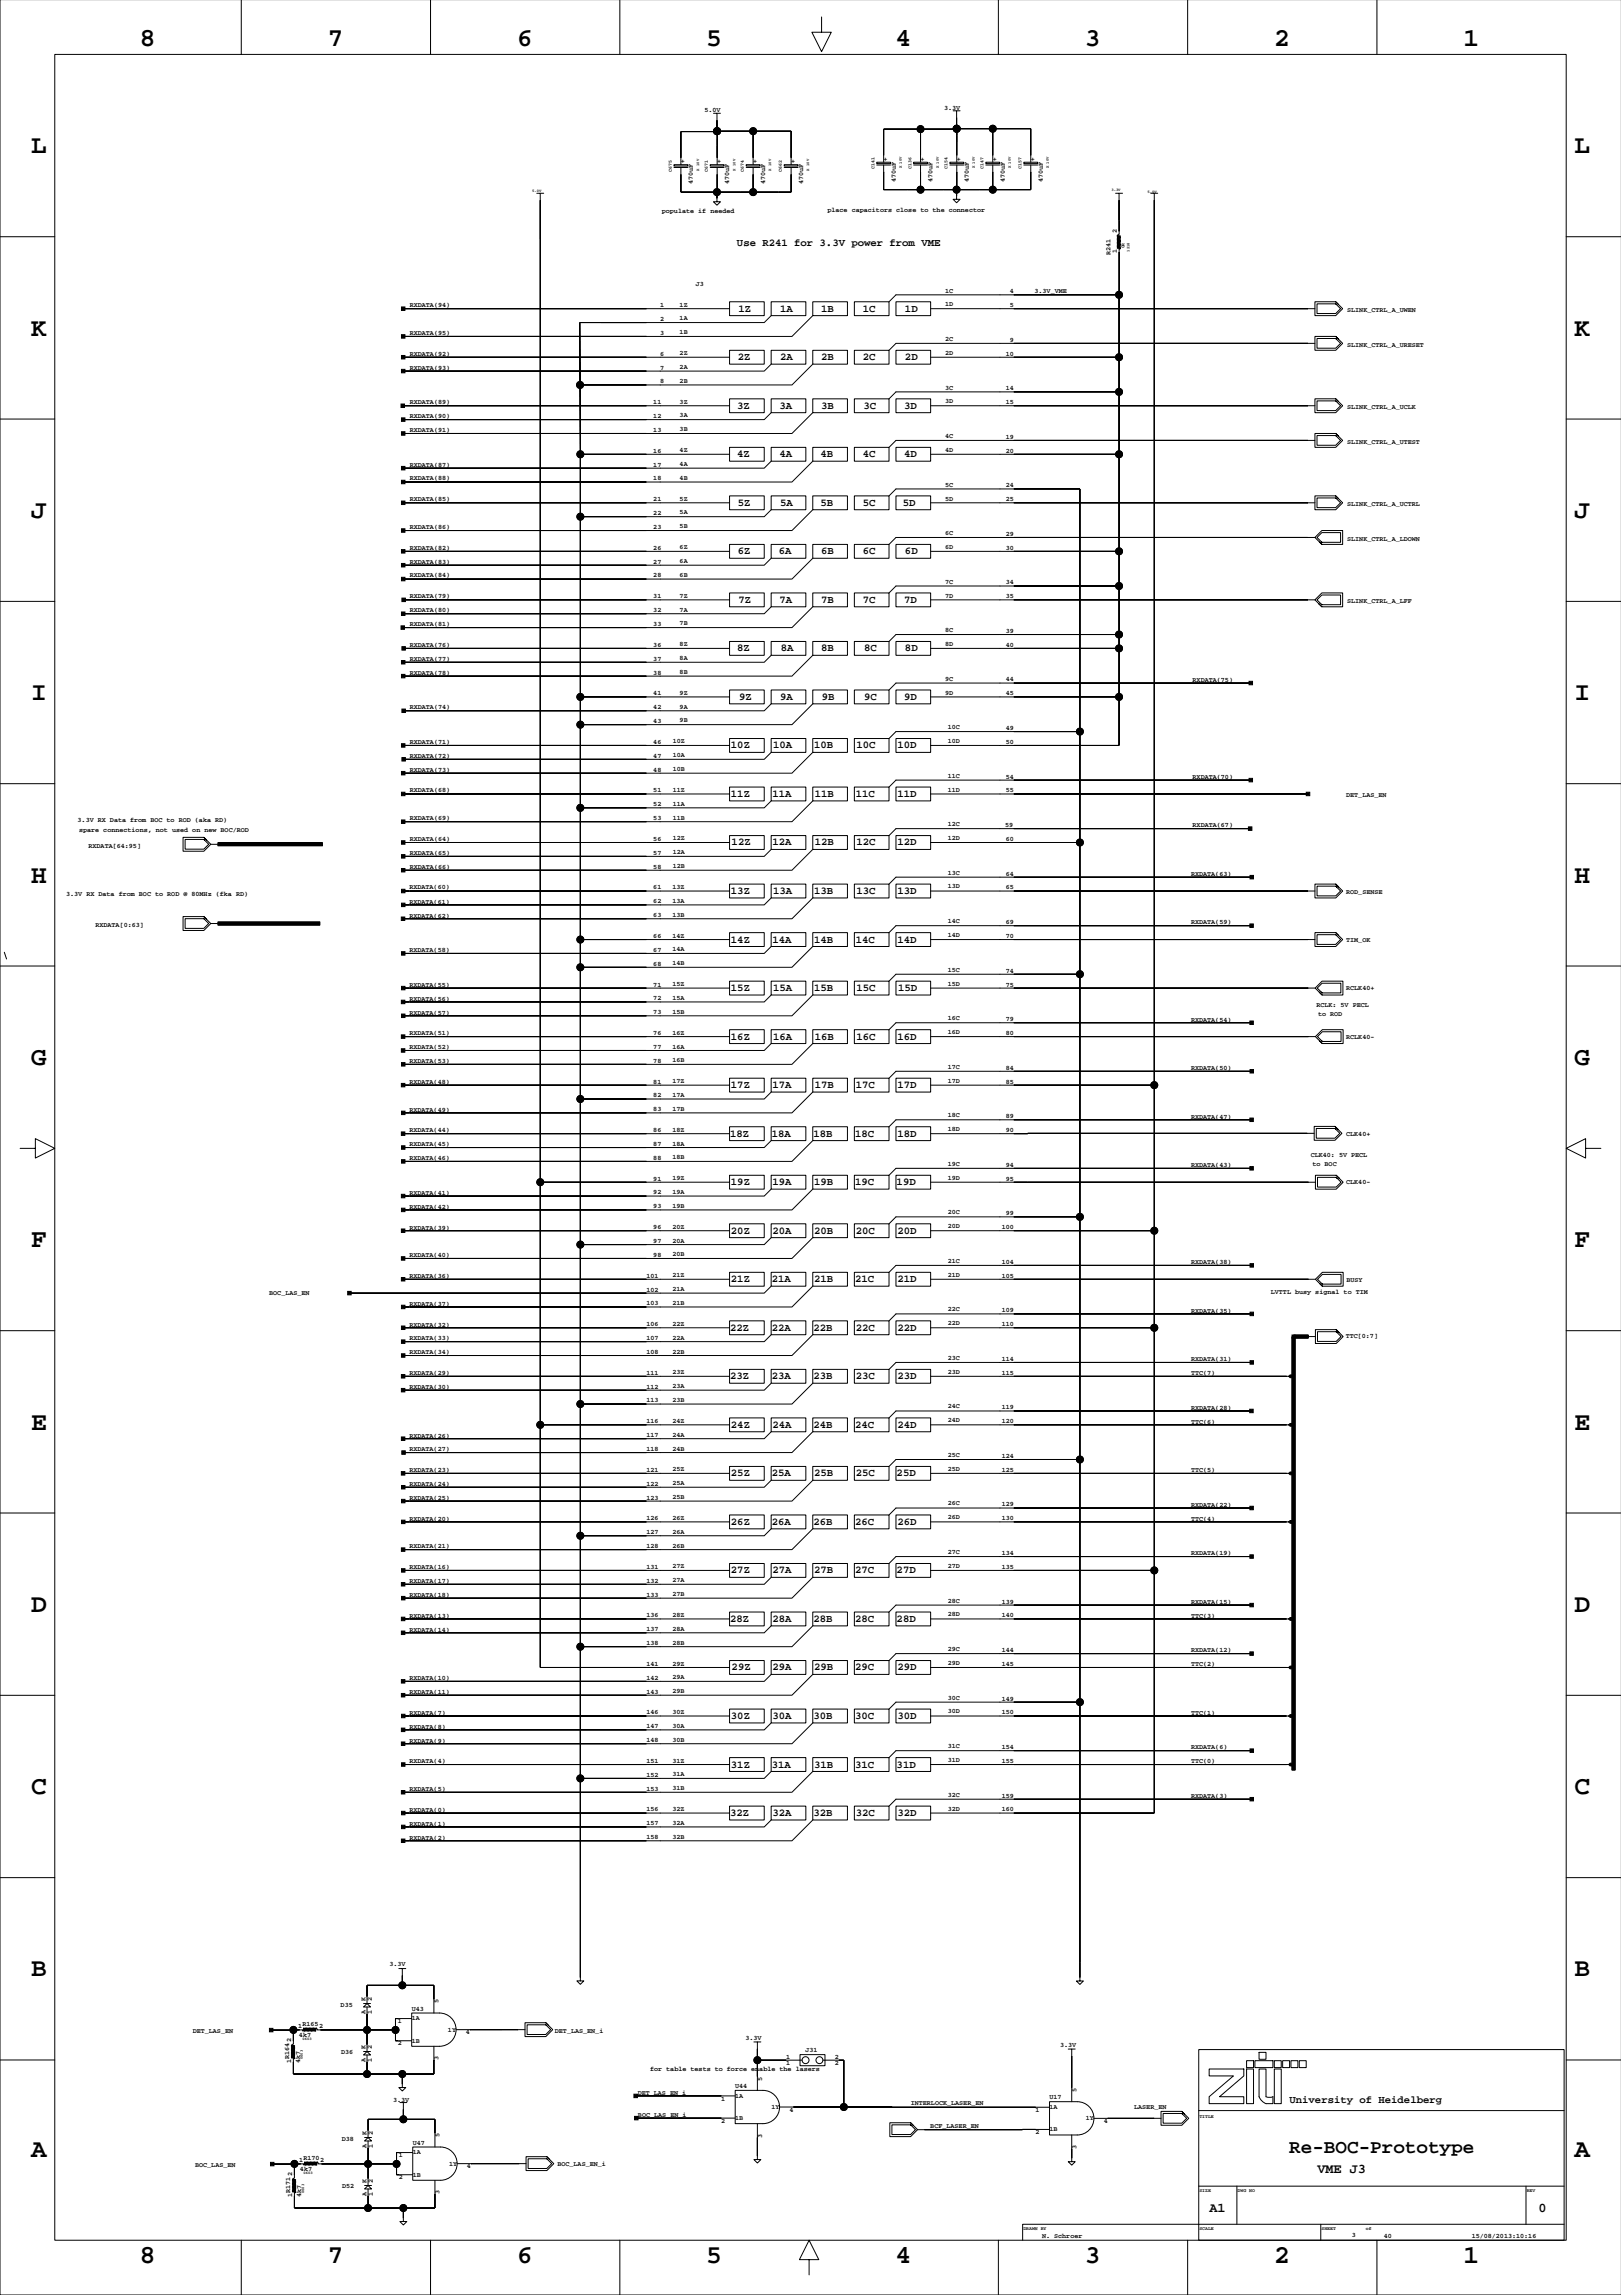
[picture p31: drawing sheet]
<svg xmlns="http://www.w3.org/2000/svg" width="594mm" height="841mm" viewBox="0 0 594 841" stroke-linecap="round" stroke-linejoin="round" font-family="sans-serif">
<defs><g id="words">
<g font-size="9.5">
<text x="51.2" y="16.8">8</text>
<text x="120.1" y="16.8">7</text>
<text x="189.4" y="16.8">6</text>
<text x="258.7" y="16.8">5</text>
<text x="328" y="16.8">4</text>
<text x="397.4" y="16.8">3</text>
<text x="466.7" y="16.8">2</text>
<text x="536" y="16.8">1</text>
<text x="11.4" y="56.1">L</text>
<text x="576.6" y="56.1">L</text>
<text x="11.4" y="122.9">K</text>
<text x="576.6" y="122.9">K</text>
<text x="11.4" y="189.7">J</text>
<text x="576.6" y="189.7">J</text>
<text x="11.4" y="256.5">I</text>
<text x="576.6" y="256.5">I</text>
<text x="11.4" y="323.3">H</text>
<text x="576.6" y="323.3">H</text>
<text x="11.4" y="390.1">G</text>
<text x="576.6" y="390.1">G</text>
<text x="11.4" y="456.8">F</text>
<text x="576.6" y="456.8">F</text>
<text x="11.4" y="523.6">E</text>
<text x="576.6" y="523.6">E</text>
<text x="11.4" y="590.4">D</text>
<text x="576.6" y="590.4">D</text>
<text x="11.4" y="657.2">C</text>
<text x="576.6" y="657.2">C</text>
<text x="11.4" y="724">B</text>
<text x="576.6" y="724">B</text>
<text x="11.4" y="790.3">A</text>
<text x="576.6" y="790.3">A</text>
<text x="51.2" y="829.1">8</text>
<text x="120.1" y="829.1">7</text>
<text x="189.4" y="829.1">6</text>
<text x="258.7" y="829.1">5</text>
<text x="328" y="829.1">4</text>
<text x="397.4" y="829.1">3</text>
<text x="466.7" y="829.1">2</text>
<text x="536" y="829.1">1</text>
</g>
<text font-size="7.1" x="472.2" y="788.6">Re-BOC-Prototype</text>
<g font-size="4.9">
<text x="482.5" y="795.8">VME J3</text>
<text x="443" y="810.3">A1</text>
<text x="563.5" y="810.3">0</text>
</g>
<g font-size="3.9">
<text x="269.9" y="90.1">Use R241 for 3.3V power from VME</text>
<text x="270.5" y="114.2">1Z</text>
<text x="285.8" y="114.2">1A</text>
<text x="300.7" y="114.2">1B</text>
<text x="316" y="114.2">1C</text>
<text x="331.5" y="114.2">1D</text>
<text x="270.3" y="131.9">2Z</text>
<text x="285.8" y="131.9">2A</text>
<text x="300.7" y="131.9">2B</text>
<text x="316" y="131.9">2C</text>
<text x="331.5" y="131.9">2D</text>
<text x="270" y="149.7">3Z</text>
<text x="285.5" y="149.7">3A</text>
<text x="300.7" y="149.7">3B</text>
<text x="316.2" y="149.7">3C</text>
<text x="331.2" y="149.7">3D</text>
<text x="270" y="167.5">4Z</text>
<text x="285.5" y="167.5">4A</text>
<text x="300.5" y="167.5">4B</text>
<text x="316" y="167.5">4C</text>
<text x="331.2" y="167.5">4D</text>
<text x="270.3" y="185.3">5Z</text>
<text x="285.8" y="185.3">5A</text>
<text x="300.5" y="185.3">5B</text>
<text x="316" y="185.3">5C</text>
<text x="330.7" y="185.3">5D</text>
<text x="270.3" y="203">6Z</text>
<text x="285.2" y="203">6A</text>
<text x="300.7" y="203">6B</text>
<text x="316" y="203">6C</text>
<text x="331.5" y="203">6D</text>
<text x="270.5" y="220.8">7Z</text>
<text x="285.5" y="220.8">7A</text>
<text x="300.7" y="220.8">7B</text>
<text x="316" y="220.8">7C</text>
<text x="331.2" y="220.8">7D</text>
<text x="270" y="238.6">8Z</text>
<text x="286" y="238.6">8A</text>
<text x="300.7" y="238.6">8B</text>
<text x="316.5" y="238.6">8C</text>
<text x="331.5" y="238.6">8D</text>
<text x="270.8" y="256.4">9Z</text>
<text x="285.8" y="256.4">9A</text>
<text x="301" y="256.4">9B</text>
<text x="316.5" y="256.4">9C</text>
<text x="331.2" y="256.4">9D</text>
<text x="267.7" y="274.2">10Z</text>
<text x="283.2" y="274.2">10A</text>
<text x="298.2" y="274.2">10B</text>
<text x="313.7" y="274.2">10C</text>
<text x="328.7" y="274.2">10D</text>
<text x="267.7" y="291.9">11Z</text>
<text x="283" y="291.9">11A</text>
<text x="298.5" y="291.9">11B</text>
<text x="313.4" y="291.9">11C</text>
<text x="328.7" y="291.9">11D</text>
<text x="268" y="309.7">12Z</text>
<text x="283" y="309.7">12A</text>
<text x="298.5" y="309.7">12B</text>
<text x="313.7" y="309.7">12C</text>
<text x="328.7" y="309.7">12D</text>
<text x="267.7" y="327.5">13Z</text>
<text x="283.2" y="327.5">13A</text>
<text x="298.2" y="327.5">13B</text>
<text x="313.7" y="327.5">13C</text>
<text x="328.7" y="327.5">13D</text>
<text x="267.7" y="345.3">14Z</text>
<text x="283" y="345.3">14A</text>
<text x="298.2" y="345.3">14B</text>
<text x="313.4" y="345.3">14C</text>
<text x="328.7" y="345.3">14D</text>
<text x="267.7" y="363">15Z</text>
<text x="283.2" y="363">15A</text>
<text x="298.2" y="363">15B</text>
<text x="313.7" y="363">15C</text>
<text x="328.9" y="363">15D</text>
<text x="267.7" y="380.8">16Z</text>
<text x="283.2" y="380.8">16A</text>
<text x="298.5" y="380.8">16B</text>
<text x="313.7" y="380.8">16C</text>
<text x="328.7" y="380.8">16D</text>
<text x="267.7" y="398.6">17Z</text>
<text x="283" y="398.6">17A</text>
<text x="298.5" y="398.6">17B</text>
<text x="313.4" y="398.6">17C</text>
<text x="328.7" y="398.6">17D</text>
<text x="267.5" y="416.4">18Z</text>
<text x="282.7" y="416.4">18A</text>
<text x="297.9" y="416.4">18B</text>
<text x="313.2" y="416.4">18C</text>
<text x="328.7" y="416.4">18D</text>
<text x="267.7" y="434.1">19Z</text>
<text x="283" y="434.1">19A</text>
<text x="298.2" y="434.1">19B</text>
<text x="313.2" y="434.1">19C</text>
<text x="328.4" y="434.1">19D</text>
<text x="267.7" y="451.9">20Z</text>
<text x="283" y="451.9">20A</text>
<text x="298.2" y="451.9">20B</text>
<text x="313.4" y="451.9">20C</text>
<text x="328.7" y="451.9">20D</text>
<text x="267.7" y="469.7">21Z</text>
<text x="282.7" y="469.7">21A</text>
<text x="298.2" y="469.7">21B</text>
<text x="313.2" y="469.7">21C</text>
<text x="328.7" y="469.7">21D</text>
<text x="267.5" y="487.5">22Z</text>
<text x="282.7" y="487.5">22A</text>
<text x="297.9" y="487.5">22B</text>
<text x="313.4" y="487.5">22C</text>
<text x="328.7" y="487.5">22D</text>
<text x="267.5" y="505.2">23Z</text>
<text x="282.7" y="505.2">23A</text>
<text x="297.9" y="505.2">23B</text>
<text x="313.4" y="505.2">23C</text>
<text x="328.7" y="505.2">23D</text>
<text x="267.7" y="523">24Z</text>
<text x="283" y="523">24A</text>
<text x="297.9" y="523">24B</text>
<text x="313.2" y="523">24C</text>
<text x="328.7" y="523">24D</text>
<text x="267.7" y="540.8">25Z</text>
<text x="282.7" y="540.8">25A</text>
<text x="298.2" y="540.8">25B</text>
<text x="313.4" y="540.8">25C</text>
<text x="328.4" y="540.8">25D</text>
<text x="267.7" y="558.6">26Z</text>
<text x="282.7" y="558.6">26A</text>
<text x="297.9" y="558.6">26B</text>
<text x="313.2" y="558.6">26C</text>
<text x="328.7" y="558.6">26D</text>
<text x="267.7" y="576.3">27Z</text>
<text x="283" y="576.3">27A</text>
<text x="298.2" y="576.3">27B</text>
<text x="313.2" y="576.3">27C</text>
<text x="328.4" y="576.3">27D</text>
<text x="267.5" y="594.1">28Z</text>
<text x="283" y="594.1">28A</text>
<text x="297.9" y="594.1">28B</text>
<text x="313.2" y="594.1">28C</text>
<text x="328.4" y="594.1">28D</text>
<text x="268" y="611.9">29Z</text>
<text x="283" y="611.9">29A</text>
<text x="298.2" y="611.9">29B</text>
<text x="313.2" y="611.9">29C</text>
<text x="328.7" y="611.9">29D</text>
<text x="267.7" y="629.7">30Z</text>
<text x="283" y="629.7">30A</text>
<text x="297.9" y="629.7">30B</text>
<text x="313.2" y="629.7">30C</text>
<text x="328.7" y="629.7">30D</text>
<text x="267.7" y="647.4">31Z</text>
<text x="282.7" y="647.4">31A</text>
<text x="298.2" y="647.4">31B</text>
<text x="313.2" y="647.4">31C</text>
<text x="328.4" y="647.4">31D</text>
<text x="267.5" y="665.2">32Z</text>
<text x="283" y="665.2">32A</text>
<text x="297.9" y="665.2">32B</text>
<text x="313.4" y="665.2">32C</text>
<text x="328.7" y="665.2">32D</text>
<text x="472.3" y="770.4">University of Heidelberg</text>
</g>
<g font-size="2.5">
<text x="258" y="41.1">5.0V</text>
<text x="345.8" y="40.2">3.3V</text>
<text x="249.4" y="59.8">+</text>
<text x="262.7" y="59.8">+</text>
<text x="275.8" y="59.8">+</text>
<text x="289.8" y="59.8">+</text>
<text x="323.7" y="58.9">+</text>
<text x="337.2" y="58.9">+</text>
<text x="350.4" y="58.9">+</text>
<text x="363.6" y="58.9">+</text>
<text x="377.5" y="58.9">+</text>
<text x="253.8" y="67.5" transform="rotate(-90 253.8 67.5)">470uF</text>
<text x="267.1" y="67.5" transform="rotate(-90 267.1 67.5)">470uF</text>
<text x="280.3" y="67.5" transform="rotate(-90 280.3 67.5)">470uF</text>
<text x="294.2" y="67.5" transform="rotate(-90 294.2 67.5)">470uF</text>
<text x="328.1" y="66.6" transform="rotate(-90 328.1 66.6)">470uF</text>
<text x="341.6" y="66.6" transform="rotate(-90 341.6 66.6)">470uF</text>
<text x="354.9" y="66.6" transform="rotate(-90 354.9 66.6)">470uF</text>
<text x="368" y="66.6" transform="rotate(-90 368 66.6)">470uF</text>
<text x="382" y="66.6" transform="rotate(-90 382 66.6)">470uF</text>
<text x="303.1" y="77.7">place capacitors close to the connector</text>
<text x="242.4" y="78.2">populate if needed</text>
<text x="409.1" y="85.2" transform="rotate(-90 409.1 85.2)">2</text>
<text x="406.7" y="93.5" transform="rotate(-90 406.7 93.5)">R241</text>
<text x="409.1" y="92.8" transform="rotate(-90 409.1 92.8)">1</text>
<text x="254.9" y="104.7">J3</text>
<text x="346.1" y="107.2">1C</text>
<text x="369.9" y="107.4">4</text>
<text x="378.9" y="107.4">3.3V_VME</text>
<text x="150.1" y="112.5">RXDATA(94)</text>
<text x="241.8" y="112.5">1</text>
<text x="248.9" y="112.3">1Z</text>
<text x="346.1" y="112.2">1D</text>
<text x="369.9" y="112.5">5</text>
<text x="241.8" y="117.6">2</text>
<text x="248.9" y="117.4">1A</text>
<text x="493.4" y="114.3">SLINK_CTRL_A_UWEN</text>
<text x="150.1" y="122.7">RXDATA(95)</text>
<text x="241.8" y="122.7">3</text>
<text x="248.9" y="122.4">1B</text>
<text x="346.1" y="124.9">2C</text>
<text x="369.9" y="125.2">9</text>
<text x="150.1" y="130.3">RXDATA(92)</text>
<text x="241.8" y="130.3">6</text>
<text x="248.9" y="130.1">2Z</text>
<text x="346.1" y="130">2D</text>
<text x="368.4" y="130.3">10</text>
<text x="493.4" y="127">SLINK_CTRL_A_URESET</text>
<text x="150.1" y="135.4">RXDATA(93)</text>
<text x="241.8" y="135.4">7</text>
<text x="248.9" y="135.1">2A</text>
<text x="241.8" y="140.4">8</text>
<text x="248.9" y="140.2">2B</text>
<text x="346.1" y="142.7">3C</text>
<text x="368.4" y="143">14</text>
<text x="150.1" y="148">RXDATA(89)</text>
<text x="239.3" y="148.1">11</text>
<text x="248.9" y="147.8">3Z</text>
<text x="346.1" y="147.8">3D</text>
<text x="368.4" y="148.1">15</text>
<text x="493.4" y="149.8">SLINK_CTRL_A_UCLK</text>
<text x="150.1" y="153.1">RXDATA(90)</text>
<text x="239.3" y="153.1">12</text>
<text x="248.9" y="152.9">3A</text>
<text x="150.1" y="158.2">RXDATA(91)</text>
<text x="239.3" y="158.2">13</text>
<text x="248.9" y="158">3B</text>
<text x="346.1" y="160.5">4C</text>
<text x="368.4" y="160.8">19</text>
<text x="239.3" y="165.8">16</text>
<text x="248.9" y="165.6">4Z</text>
<text x="346.1" y="165.6">4D</text>
<text x="368.4" y="165.8">20</text>
<text x="493.4" y="162.5">SLINK_CTRL_A_UTEST</text>
<text x="150.1" y="170.9">RXDATA(87)</text>
<text x="239.3" y="170.9">17</text>
<text x="248.9" y="170.7">4A</text>
<text x="150.1" y="176">RXDATA(88)</text>
<text x="239.3" y="176">18</text>
<text x="248.9" y="175.8">4B</text>
<text x="346.1" y="178.3">5C</text>
<text x="368.4" y="178.5">24</text>
<text x="150.1" y="183.6">RXDATA(85)</text>
<text x="239.3" y="183.6">21</text>
<text x="248.9" y="183.4">5Z</text>
<text x="346.1" y="183.3">5D</text>
<text x="368.4" y="183.6">25</text>
<text x="493.4" y="185.4">SLINK_CTRL_A_UCTRL</text>
<text x="239.3" y="188.7">22</text>
<text x="248.9" y="188.5">5A</text>
<text x="150.1" y="193.8">RXDATA(86)</text>
<text x="239.3" y="193.8">23</text>
<text x="248.9" y="193.5">5B</text>
<text x="346.1" y="196">6C</text>
<text x="368.4" y="196.3">29</text>
<text x="150.1" y="201.4">RXDATA(82)</text>
<text x="239.3" y="201.4">26</text>
<text x="248.9" y="201.2">6Z</text>
<text x="346.1" y="201.1">6D</text>
<text x="368.4" y="201.4">30</text>
<text x="493.4" y="198.1">SLINK_CTRL_A_LDOWN</text>
<text x="150.1" y="206.5">RXDATA(83)</text>
<text x="239.3" y="206.5">27</text>
<text x="248.9" y="206.2">6A</text>
<text x="150.1" y="211.5">RXDATA(84)</text>
<text x="239.3" y="211.5">28</text>
<text x="248.9" y="211.3">6B</text>
<text x="346.1" y="213.8">7C</text>
<text x="368.4" y="214.1">34</text>
<text x="150.1" y="219.2">RXDATA(79)</text>
<text x="239.3" y="219.2">31</text>
<text x="248.9" y="218.9">7Z</text>
<text x="346.1" y="218.9">7D</text>
<text x="368.4" y="219.2">35</text>
<text x="493.4" y="220.9">SLINK_CTRL_A_LFF</text>
<text x="150.1" y="224.2">RXDATA(80)</text>
<text x="239.3" y="224.2">32</text>
<text x="248.9" y="224">7A</text>
<text x="150.1" y="229.3">RXDATA(81)</text>
<text x="239.3" y="229.3">33</text>
<text x="248.9" y="229.1">7B</text>
<text x="346.1" y="231.6">8C</text>
<text x="368.4" y="231.9">39</text>
<text x="150.1" y="236.9">RXDATA(76)</text>
<text x="239.3" y="236.9">36</text>
<text x="248.9" y="236.7">8Z</text>
<text x="346.1" y="236.7">8D</text>
<text x="368.4" y="236.9">40</text>
<text x="150.1" y="242">RXDATA(77)</text>
<text x="239.3" y="242">37</text>
<text x="248.9" y="241.8">8A</text>
<text x="150.1" y="247.1">RXDATA(78)</text>
<text x="239.3" y="247.1">38</text>
<text x="248.9" y="246.9">8B</text>
<text x="346.1" y="249.4">9C</text>
<text x="368.4" y="249.6">44</text>
<text x="436.8" y="249.8">RXDATA(75)</text>
<text x="239.3" y="254.7">41</text>
<text x="248.9" y="254.5">9Z</text>
<text x="346.1" y="254.4">9D</text>
<text x="368.4" y="254.7">45</text>
<text x="150.1" y="259.8">RXDATA(74)</text>
<text x="239.3" y="259.8">42</text>
<text x="248.9" y="259.6">9A</text>
<text x="239.3" y="264.9">43</text>
<text x="248.9" y="264.6">9B</text>
<text x="347.2" y="267.1">10C</text>
<text x="368.4" y="267.4">49</text>
<text x="150.1" y="272.5">RXDATA(71)</text>
<text x="239.3" y="272.5">46</text>
<text x="246.4" y="272.3">10Z</text>
<text x="347.2" y="272.2">10D</text>
<text x="368.4" y="272.5">50</text>
<text x="150.1" y="277.6">RXDATA(72)</text>
<text x="239.3" y="277.6">47</text>
<text x="246.4" y="277.3">10A</text>
<text x="150.1" y="282.6">RXDATA(73)</text>
<text x="239.3" y="282.6">48</text>
<text x="246.4" y="282.4">10B</text>
<text x="347.2" y="284.9">11C</text>
<text x="368.4" y="285.2">54</text>
<text x="436.8" y="285.3">RXDATA(70)</text>
<text x="150.1" y="290.3">RXDATA(68)</text>
<text x="239.3" y="290.3">51</text>
<text x="246.4" y="290">11Z</text>
<text x="347.2" y="290">11D</text>
<text x="368.4" y="290.3">55</text>
<text x="493.1" y="291.8">DET_LAS_EN</text>
<text x="239.3" y="295.3">52</text>
<text x="246.4" y="295.1">11A</text>
<text x="28.4" y="301.1">3.3V RX Data from BOC to ROD (aka RD)</text>
<text x="28.9" y="304.9">spare connections, not used on new BOC/ROD</text>
<text x="150.1" y="300.4">RXDATA(69)</text>
<text x="239.3" y="300.4">53</text>
<text x="246.4" y="300.2">11B</text>
<text x="347.2" y="302.7">12C</text>
<text x="368.1" y="303">59</text>
<text x="436.8" y="303.1">RXDATA(67)</text>
<text x="32.4" y="310.6">RXDATA[64:95]</text>
<text x="150.1" y="308">RXDATA(64)</text>
<text x="239.3" y="308">56</text>
<text x="246.4" y="307.8">12Z</text>
<text x="347.2" y="307.8">12D</text>
<text x="368.4" y="308">60</text>
<text x="150.1" y="313.1">RXDATA(65)</text>
<text x="239.3" y="313.1">57</text>
<text x="246.4" y="318">12B</text>
<text x="246.4" y="312.9">12A</text>
<text x="150.1" y="318.2">RXDATA(66)</text>
<text x="239.3" y="318.2">58</text>
<text x="347.2" y="320.4">13C</text>
<text x="368.4" y="320.7">64</text>
<text x="436.2" y="320.9">RXDATA(63)</text>
<text x="24.2" y="328.2">3.3V RX Data from BOC to ROD @ 80MHz (fka RD)</text>
<text x="149.9" y="325.8">RXDATA(60)</text>
<text x="239.3" y="325.8">61</text>
<text x="246.3" y="325.7">13Z</text>
<text x="347.2" y="325.5">13D</text>
<text x="368.4" y="325.8">65</text>
<text x="493.1" y="327.3">ROD_SENSE</text>
<text x="149.9" y="331">RXDATA(61)</text>
<text x="239.3" y="330.9">62</text>
<text x="239.3" y="336">63</text>
<text x="246.3" y="335.8">13B</text>
<text x="246.3" y="330.7">13A</text>
<text x="35" y="339.6">RXDATA[0:63]</text>
<text x="149.9" y="336.1">RXDATA(62)</text>
<text x="347.2" y="338.2">14C</text>
<text x="368.4" y="338.5">69</text>
<text x="436.2" y="338.6">RXDATA(59)</text>
<text x="239.3" y="343.6">66</text>
<text x="246.3" y="343.4">14Z</text>
<text x="347.2" y="343.2">14D</text>
<text x="368.4" y="343.6">70</text>
<text x="493.1" y="345.1">TIM_OK</text>
<text x="149.9" y="348.8">RXDATA(58)</text>
<text x="239.3" y="348.7">67</text>
<text x="239.3" y="353.7">68</text>
<text x="246.3" y="353.6">14B</text>
<text x="246.3" y="348.5">14A</text>
<text x="347.2" y="355.9">15C</text>
<text x="368.4" y="356.3">74</text>
<text x="149.9" y="361.5">RXDATA(55)</text>
<text x="239.3" y="361.4">71</text>
<text x="246.3" y="361.2">15Z</text>
<text x="347.2" y="361">15D</text>
<text x="368.4" y="361.4">75</text>
<text x="493.1" y="362.8">RCLK40+</text>
<text x="149.9" y="366.6">RXDATA(56)</text>
<text x="149.9" y="371.7">RXDATA(57)</text>
<text x="239.3" y="366.4">72</text>
<text x="239.3" y="371.5">73</text>
<text x="246.3" y="371.4">15B</text>
<text x="246.3" y="366.3">15A</text>
<text x="482.1" y="369">RCLK: 5V PECL</text>
<text x="347.2" y="373.7">16C</text>
<text x="368.4" y="374.1">79</text>
<text x="436.2" y="374.2">RXDATA(54)</text>
<text x="482.8" y="372.3">to ROD</text>
<text x="149.9" y="379.3">RXDATA(51)</text>
<text x="239.3" y="379.1">76</text>
<text x="246.3" y="379">16Z</text>
<text x="347.2" y="378.8">16D</text>
<text x="368.4" y="379.1">80</text>
<text x="493.1" y="380.5">RCLK40-</text>
<text x="149.9" y="384.4">RXDATA(52)</text>
<text x="149.9" y="389.4">RXDATA(53)</text>
<text x="239.3" y="384.2">77</text>
<text x="239.3" y="389.3">78</text>
<text x="246.3" y="389.2">16B</text>
<text x="246.3" y="384.1">16A</text>
<text x="347.2" y="391.5">17C</text>
<text x="368.4" y="391.8">84</text>
<text x="436.2" y="392">RXDATA(50)</text>
<text x="149.9" y="397.1">RXDATA(48)</text>
<text x="239.3" y="396.9">81</text>
<text x="239.3" y="402">82</text>
<text x="246.3" y="401.8">17A</text>
<text x="246.3" y="396.8">17Z</text>
<text x="347.2" y="396.6">17D</text>
<text x="368.4" y="396.9">85</text>
<text x="149.9" y="407.2">RXDATA(49)</text>
<text x="239.3" y="407.1">83</text>
<text x="246.3" y="406.9">17B</text>
<text x="347.2" y="409.3">18C</text>
<text x="368.4" y="409.6">89</text>
<text x="436.2" y="409.7">RXDATA(47)</text>
<text x="149.9" y="414.8">RXDATA(44)</text>
<text x="149.9" y="419.9">RXDATA(45)</text>
<text x="239.3" y="414.7">86</text>
<text x="239.3" y="419.8">87</text>
<text x="246.3" y="419.6">18A</text>
<text x="246.3" y="414.5">18Z</text>
<text x="347.2" y="414.3">18D</text>
<text x="368.4" y="414.7">90</text>
<text x="493.1" y="416">CLK40+</text>
<text x="149.9" y="425">RXDATA(46)</text>
<text x="239.3" y="424.9">88</text>
<text x="246.3" y="424.7">18B</text>
<text x="480.1" y="423.8">CLK40: 5V PECL</text>
<text x="347.2" y="427">19C</text>
<text x="368.4" y="427.4">94</text>
<text x="436.2" y="427.5">RXDATA(43)</text>
<text x="480.7" y="427.1">to BOC</text>
<text x="149.9" y="437.7">RXDATA(41)</text>
<text x="239.3" y="432.5">91</text>
<text x="239.3" y="437.5">92</text>
<text x="246.3" y="437.4">19A</text>
<text x="246.3" y="432.3">19Z</text>
<text x="347.2" y="432.1">19D</text>
<text x="368.4" y="432.5">95</text>
<text x="493.1" y="433.9">CLK40-</text>
<text x="149.9" y="442.8">RXDATA(42)</text>
<text x="239.3" y="442.6">93</text>
<text x="246.3" y="442.5">19B</text>
<text x="347.2" y="449.9">20D</text>
<text x="347.2" y="444.8">20C</text>
<text x="368.4" y="445.2">99</text>
<text x="149.9" y="450.4">RXDATA(39)</text>
<text x="239.3" y="450.2">96</text>
<text x="239.3" y="455.3">97</text>
<text x="246.3" y="455.2">20A</text>
<text x="246.3" y="450.1">20Z</text>
<text x="366.9" y="450.2">100</text>
<text x="149.9" y="460.5">RXDATA(40)</text>
<text x="239.3" y="460.4">98</text>
<text x="246.3" y="460.3">20B</text>
<text x="246.3" y="467.9">21Z</text>
<text x="347.2" y="467.7">21D</text>
<text x="347.2" y="462.6">21C</text>
<text x="366.9" y="462.9">104</text>
<text x="436.2" y="463.1">RXDATA(38)</text>
<text x="149.9" y="468.2">RXDATA(36)</text>
<text x="236.7" y="468">101</text>
<text x="236.7" y="473.1">102</text>
<text x="246.3" y="473">21A</text>
<text x="366.9" y="468">105</text>
<text x="465.5" y="474">LVTTL busy signal to TIM</text>
<text x="493.2" y="469.6">BUSY</text>
<text x="98.6" y="474.4">BOC_LAS_EN</text>
<text x="149.9" y="478.3">RXDATA(37)</text>
<text x="236.7" y="478.2">103</text>
<text x="246.3" y="478">21B</text>
<text x="149.9" y="485.9">RXDATA(32)</text>
<text x="236.7" y="485.8">106</text>
<text x="246.3" y="485.6">22Z</text>
<text x="347.2" y="485.4">22D</text>
<text x="347.2" y="480.4">22C</text>
<text x="366.9" y="480.7">109</text>
<text x="366.9" y="485.8">110</text>
<text x="436.2" y="480.9">RXDATA(35)</text>
<text x="149.9" y="491">RXDATA(33)</text>
<text x="236.7" y="490.9">107</text>
<text x="246.3" y="490.7">22A</text>
<text x="492.9" y="490.2">TTC[0:7]</text>
<text x="149.9" y="496.1">RXDATA(34)</text>
<text x="236.7" y="496">108</text>
<text x="246.3" y="495.8">22B</text>
<text x="149.9" y="503.7">RXDATA(29)</text>
<text x="236.7" y="503.6">111</text>
<text x="246.3" y="503.4">23Z</text>
<text x="347.2" y="503.2">23D</text>
<text x="347.2" y="498.1">23C</text>
<text x="366.9" y="498.5">114</text>
<text x="366.9" y="503.6">115</text>
<text x="436.2" y="503.7">TTC(7)</text>
<text x="436.2" y="498.6">RXDATA(31)</text>
<text x="149.9" y="508.8">RXDATA(30)</text>
<text x="236.7" y="508.7">112</text>
<text x="246.3" y="508.5">23A</text>
<text x="236.7" y="513.7">113</text>
<text x="246.3" y="513.6">23B</text>
<text x="347.2" y="515.9">24C</text>
<text x="236.7" y="521.4">116</text>
<text x="246.3" y="521.2">24Z</text>
<text x="347.2" y="521">24D</text>
<text x="366.9" y="516.3">119</text>
<text x="366.9" y="521.4">120</text>
<text x="436.2" y="521.5">TTC(6)</text>
<text x="436.2" y="516.4">RXDATA(28)</text>
<text x="149.9" y="526.6">RXDATA(26)</text>
<text x="236.7" y="526.4">117</text>
<text x="246.3" y="526.3">24A</text>
<text x="149.9" y="531.6">RXDATA(27)</text>
<text x="236.7" y="531.5">118</text>
<text x="246.3" y="531.4">24B</text>
<text x="347.2" y="533.7">25C</text>
<text x="149.9" y="539.3">RXDATA(23)</text>
<text x="236.7" y="539.1">121</text>
<text x="246.3" y="539">25Z</text>
<text x="347.2" y="538.8">25D</text>
<text x="366.9" y="534">124</text>
<text x="366.9" y="539.1">125</text>
<text x="436.2" y="539.3">TTC(5)</text>
<text x="149.9" y="544.3">RXDATA(24)</text>
<text x="236.7" y="544.2">122</text>
<text x="246.3" y="544.1">25A</text>
<text x="149.9" y="549.4">RXDATA(25)</text>
<text x="236.7" y="549.3">123</text>
<text x="246.3" y="549.1">25B</text>
<text x="347.2" y="551.5">26C</text>
<text x="366.9" y="551.8">129</text>
<text x="436.2" y="552">RXDATA(22)</text>
<text x="149.9" y="557">RXDATA(20)</text>
<text x="236.7" y="556.9">126</text>
<text x="246.3" y="556.8">26Z</text>
<text x="347.2" y="556.5">26D</text>
<text x="366.9" y="556.9">130</text>
<text x="436.2" y="557">TTC(4)</text>
<text x="236.7" y="562">127</text>
<text x="246.3" y="561.8">26A</text>
<text x="149.9" y="567.2">RXDATA(21)</text>
<text x="236.7" y="567.1">128</text>
<text x="246.3" y="566.9">26B</text>
<text x="347.2" y="569.2">27C</text>
<text x="366.9" y="569.6">134</text>
<text x="436.2" y="569.7">RXDATA(19)</text>
<text x="149.9" y="574.8">RXDATA(16)</text>
<text x="236.7" y="574.7">131</text>
<text x="246.3" y="574.5">27Z</text>
<text x="347.2" y="574.3">27D</text>
<text x="366.9" y="574.7">135</text>
<text x="149.9" y="579.9">RXDATA(17)</text>
<text x="236.7" y="579.8">132</text>
<text x="246.3" y="579.6">27A</text>
<text x="149.9" y="585">RXDATA(18)</text>
<text x="236.7" y="584.8">133</text>
<text x="246.3" y="584.7">27B</text>
<text x="347.2" y="587">28C</text>
<text x="366.9" y="587.4">139</text>
<text x="436.2" y="587.5">RXDATA(15)</text>
<text x="149.9" y="592.6">RXDATA(13)</text>
<text x="236.7" y="592.5">136</text>
<text x="246.3" y="592.3">28Z</text>
<text x="347.2" y="592.1">28D</text>
<text x="366.9" y="592.5">140</text>
<text x="436.2" y="592.6">TTC(3)</text>
<text x="149.9" y="597.7">RXDATA(14)</text>
<text x="236.7" y="597.5">137</text>
<text x="246.3" y="597.4">28A</text>
<text x="236.7" y="602.6">138</text>
<text x="246.3" y="602.5">28B</text>
<text x="347.2" y="604.8">29C</text>
<text x="366.9" y="605.2">144</text>
<text x="436.2" y="605.3">RXDATA(12)</text>
<text x="236.7" y="610.2">141</text>
<text x="246.3" y="610.1">29Z</text>
<text x="347.2" y="609.9">29D</text>
<text x="366.9" y="610.2">145</text>
<text x="436.2" y="610.4">TTC(2)</text>
<text x="149.9" y="615.4">RXDATA(10)</text>
<text x="236.7" y="615.3">142</text>
<text x="246.3" y="615.2">29A</text>
<text x="149.9" y="620.5">RXDATA(11)</text>
<text x="236.7" y="620.4">143</text>
<text x="246.3" y="620.2">29B</text>
<text x="347.2" y="622.6">30C</text>
<text x="366.9" y="622.9">149</text>
<text x="149.9" y="628.1">RXDATA(7)</text>
<text x="236.7" y="628">146</text>
<text x="246.3" y="627.9">30Z</text>
<text x="347.2" y="627.6">30D</text>
<text x="366.9" y="628">150</text>
<text x="436.2" y="628.1">TTC(1)</text>
<text x="149.9" y="633.2">RXDATA(8)</text>
<text x="236.7" y="633.1">147</text>
<text x="246.3" y="632.9">30A</text>
<text x="149.9" y="638.3">RXDATA(9)</text>
<text x="236.7" y="638.2">148</text>
<text x="246.3" y="638">30B</text>
<text x="347.2" y="640.3">31C</text>
<text x="366.9" y="640.7">154</text>
<text x="436.2" y="640.8">RXDATA(6)</text>
<text x="149.9" y="645.9">RXDATA(4)</text>
<text x="236.7" y="645.8">151</text>
<text x="246.3" y="645.6">31Z</text>
<text x="347.2" y="645.4">31D</text>
<text x="366.9" y="645.8">155</text>
<text x="436.2" y="645.9">TTC(0)</text>
<text x="236.7" y="650.9">152</text>
<text x="246.3" y="650.7">31A</text>
<text x="149.9" y="656.1">RXDATA(5)</text>
<text x="236.7" y="655.9">153</text>
<text x="246.3" y="655.8">31B</text>
<text x="347.2" y="658.1">32C</text>
<text x="366.9" y="658.5">159</text>
<text x="436.2" y="658.6">RXDATA(3)</text>
<text x="149.9" y="663.7">RXDATA(0)</text>
<text x="236.7" y="663.6">156</text>
<text x="246.3" y="663.4">32Z</text>
<text x="347.2" y="663.2">32D</text>
<text x="366.9" y="663.6">160</text>
<text x="149.9" y="668.8">RXDATA(1)</text>
<text x="236.7" y="668.6">157</text>
<text x="246.3" y="668.5">32A</text>
<text x="149.9" y="673.8">RXDATA(2)</text>
<text x="236.7" y="673.7">158</text>
<text x="246.3" y="673.6">32B</text>
<text x="142.6" y="720.2">3.3V</text>
<text x="124.8" y="735.1">D35</text>
<text x="133.9" y="737.7" transform="rotate(-90 133.9 737.7)">A</text>
<text x="133.9" y="732.8" transform="rotate(-90 133.9 732.8)">K</text>
<text x="136.1" y="737.7" transform="rotate(-90 136.1 737.7)">1</text>
<text x="136.1" y="732.8" transform="rotate(-90 136.1 732.8)">2</text>
<text x="150.8" y="736.6">U43</text>
<text x="160.6" y="733.8" transform="rotate(-90 160.6 733.8)">5</text>
<text x="109.2" y="742.8">1</text>
<text x="110.8" y="742">R165</text>
<text x="116.9" y="742.8">2</text>
<text x="145.7" y="741.1">1</text>
<text x="150.8" y="740.1">1A</text>
<text x="70.6" y="744.5">DET_LAS_EN</text>
<text x="106.6" y="748.1" transform="rotate(-90 106.6 748.1)">2</text>
<text x="109.5" y="746.1">4k7</text>
<text x="145.7" y="749.3">2</text>
<text x="150.8" y="748.2">1B</text>
<text x="164.1" y="744.2">1Y</text>
<text x="170.6" y="745.2">4</text>
<text x="203.2" y="744.6">DET_LAS_EN_i</text>
<text x="273" y="747.1">3.3V</text>
<text x="388.3" y="749.7">3.3V</text>
<text x="105.9" y="754.3" transform="rotate(-90 105.9 754.3)">R164</text>
<text x="106.6" y="755.8" transform="rotate(-90 106.6 755.8)">1</text>
<text x="109.9" y="755.5" transform="rotate(-90 109.9 755.5)">4k7</text>
<text x="125" y="752.4">D36</text>
<text x="133.9" y="755.3" transform="rotate(-90 133.9 755.3)">A</text>
<text x="133.9" y="750.4" transform="rotate(-90 133.9 750.4)">K</text>
<text x="136.1" y="755.3" transform="rotate(-90 136.1 755.3)">1</text>
<text x="136.1" y="750.4" transform="rotate(-90 136.1 750.4)">2</text>
<text x="160.6" y="754.6" transform="rotate(-90 160.6 754.6)">3</text>
<text x="287.9" y="754.1">1</text>
<text x="295.1" y="751.8">J31</text>
<text x="305.8" y="754.1">2</text>
<text x="238.1" y="758.6">for table tests to force enable the lasers</text>
<text x="287.9" y="756.4">1</text>
<text x="305.8" y="756.4">2</text>
<text x="233.6" y="767.4">DET_LAS_EN_i</text>
<text x="269.3" y="764.9">U44</text>
<text x="279.1" y="762.1" transform="rotate(-90 279.1 762.1)">5</text>
<text x="394.2" y="766.3" transform="rotate(-90 394.2 766.3)">5</text>
<text x="144" y="769.9">3.3V</text>
<text x="264.2" y="769.5">1</text>
<text x="269.3" y="768.4">1A</text>
<text x="282.6" y="772.5">1Y</text>
<text x="289.1" y="773.5">4</text>
<text x="333.6" y="770.9">INTERLOCK_LASER_EN</text>
<text x="379.3" y="773.6">1</text>
<text x="384.4" y="772.6">1A</text>
<text x="384.4" y="769.1">U17</text>
<text x="415.4" y="772.4">LASER_EN</text>
<text x="233.7" y="775.5">BOC_LAS_EN_i</text>
<text x="264.2" y="777.6">2</text>
<text x="269.3" y="776.6">1B</text>
<text x="340.8" y="779.4">BCF_LASER_EN</text>
<text x="397.7" y="776.7">1Y</text>
<text x="404.3" y="777.7">4</text>
<text x="125.2" y="784.2">D38</text>
<text x="134.2" y="781.9" transform="rotate(-90 134.2 781.9)">K</text>
<text x="136.5" y="781.9" transform="rotate(-90 136.5 781.9)">2</text>
<text x="151.2" y="785.6">U47</text>
<text x="161" y="782.9" transform="rotate(-90 161 782.9)">5</text>
<text x="279.1" y="783" transform="rotate(-90 279.1 783)">3</text>
<text x="379.3" y="781.7">2</text>
<text x="384.4" y="780.7">1B</text>
<text x="109.6" y="791.8">1</text>
<text x="111.2" y="791.1">R170</text>
<text x="117.3" y="791.8">2</text>
<text x="134.2" y="786.8" transform="rotate(-90 134.2 786.8)">A</text>
<text x="136.5" y="786.8" transform="rotate(-90 136.5 786.8)">1</text>
<text x="146.1" y="790.2">1</text>
<text x="151.2" y="789.2">1A</text>
<text x="394.2" y="787.1" transform="rotate(-90 394.2 787.1)">3</text>
<text x="71.5" y="793.8">BOC_LAS_EN</text>
<text x="107" y="797.2" transform="rotate(-90 107 797.2)">2</text>
<text x="109.9" y="795.1">4k7</text>
<text x="151.2" y="797.3">1B</text>
<text x="164.5" y="793.2">1Y</text>
<text x="171" y="794.3">4</text>
<text x="204.2" y="793.3">BOC_LAS_EN_i</text>
<text x="106.2" y="803.4" transform="rotate(-90 106.2 803.4)">R171</text>
<text x="125.4" y="801.4">D52</text>
<text x="134.2" y="799.5" transform="rotate(-90 134.2 799.5)">K</text>
<text x="136.5" y="799.5" transform="rotate(-90 136.5 799.5)">2</text>
<text x="146.1" y="798.3">2</text>
<text x="161" y="803.7" transform="rotate(-90 161 803.7)">3</text>
<text x="107" y="804.9" transform="rotate(-90 107 804.9)">1</text>
<text x="110.3" y="804.6" transform="rotate(-90 110.3 804.6)">4k7</text>
<text x="134.2" y="804.4" transform="rotate(-90 134.2 804.4)">A</text>
<text x="136.5" y="804.4" transform="rotate(-90 136.5 804.4)">1</text>
<text x="381.7" y="819.7">N. Schroer</text>
<text x="495.2" y="819.5">3</text>
<text x="506.9" y="819.9">40</text>
<text x="539" y="819.9">15/08/2013:10:16</text>
</g>
<g font-size="1.8">
<text x="246" y="62.9" transform="rotate(-90 246 62.9)">C675</text>
<text x="259.3" y="62.9" transform="rotate(-90 259.3 62.9)">C671</text>
<text x="272.5" y="62.9" transform="rotate(-90 272.5 62.9)">C674</text>
<text x="286.4" y="62.9" transform="rotate(-90 286.4 62.9)">C662</text>
<text x="320.3" y="62" transform="rotate(-90 320.3 62)">C141</text>
<text x="333.8" y="62" transform="rotate(-90 333.8 62)">C136</text>
<text x="347.1" y="62" transform="rotate(-90 347.1 62)">C154</text>
<text x="360.3" y="62" transform="rotate(-90 360.3 62)">C147</text>
<text x="374.2" y="62" transform="rotate(-90 374.2 62)">C157</text>
<text x="411.9" y="91" transform="rotate(-90 411.9 91)">0R</text>
<text x="439.3" y="775.9">TITLE</text>
<text x="439.3" y="802.8">SIZE</text>
<text x="453.3" y="802.8">DWG NO</text>
<text x="559.2" y="802.8">REV</text>
<text x="374.8" y="816.7">DRAWN BY</text>
<text x="439.3" y="816.7">SCALE</text>
<text x="484" y="816.7">SHEET</text>
<text x="500.3" y="816.8">of</text>
</g>
<g font-size="1.4">
<text x="256.1" y="62.5" transform="rotate(-90 256.1 62.5)">X 10V</text>
<text x="269.3" y="62.5" transform="rotate(-90 269.3 62.5)">X 10V</text>
<text x="282.5" y="62.5" transform="rotate(-90 282.5 62.5)">X 10V</text>
<text x="296.4" y="62.5" transform="rotate(-90 296.4 62.5)">X 10V</text>
<text x="330.3" y="61.6" transform="rotate(-90 330.3 61.6)">X 10V</text>
<text x="343.8" y="61.6" transform="rotate(-90 343.8 61.6)">X 10V</text>
<text x="357.1" y="61.6" transform="rotate(-90 357.1 61.6)">X 10V</text>
<text x="370.3" y="61.6" transform="rotate(-90 370.3 61.6)">X 10V</text>
<text x="384.2" y="61.6" transform="rotate(-90 384.2 61.6)">X 10V</text>
<text x="194.9" y="70.5">5.0V</text>
<text x="407.1" y="69.9">3.3V</text>
<text x="420.3" y="70.5">5.0V</text>
<text x="413.7" y="92.1" transform="rotate(-90 413.7 92.1)">1218</text>
<text x="110.8" y="747.1">0603</text>
<text x="111" y="754.3" transform="rotate(-90 111 754.3)">0603</text>
<text x="111.2" y="796.2">0603</text>
<text x="111.3" y="803.4" transform="rotate(-90 111.3 803.4)">0603</text>
</g>
</g></defs>
<g fill="none" stroke="#000" stroke-width=".37">
<path d="M0 -.1v840.8h593.8M88.4 -.1v20M157.7 -.1v20M227 -.1v20M365.7 -.1v20M435 -.1v20M504.3 -.1v20M20.1 19.9h553.6v800.7h-553.6zM300.9 6.2v5.6h3.6l-3.6 7.1-3.5-7.1h3.5M261.3 41.5h1.3l.1 18.8M262.6 44h.1M262.6 41.5h1.3"/>
<path d="M262.6 48.1h27.2v12.2M262.7 48.2h-13.3v12.1M262.7 53.2h.1M262.7 50.6h.1M275.8 48.1v12.2M321.1 59.4h5.1v.5h-5.1zM334.6 59.4h5.1v.5h-5.1zM337.2 47.3v12.1M347.9 59.4h5.1v.5h-5.1zM349.1 40.6h1.3v18.8M350.4 43.1h.1M350.4 47.2h27.1v12.2"/>
<path d="M350.4 40.6h1.2M350.4 47.2l-26.7 .1v12.1M350.4 52.3h.1M350.5 49.7h.1M361.1 59.4h5.1v.5h-5.1zM363.6 47.2v12.2M375 59.4h5.1v.5h-5.1zM196.6 70.8h1.3v540h69.3M197.9 73.3h.1M197.9 70.8h1.2M246.9 60.3h5v.5h-5zM246.9 61.3h5"/>
<path d="M249.4 61.3v9.1h40.4v-9.1M260.1 60.3h5.1v.5h-5.1zM260.1 61.3h5.1M262.6 72.6h.1M262.7 61.3l-.1 12.6h-1.3l1.3 1.3 1.3-1.3h-1.3M273.3 60.3h5.1v.5h-5.1zM273.3 61.3h5.1M275.8 61.3v9.1M287.2 60.3h5.1v.5h-5.1zM287.2 61.3h5.1M321.1 60.4h5.1M323.7 60.4v9.1h53.8v-9.1"/>
<path d="M334.6 60.4h5.1M337.2 60.4v9.1M347.9 60.4h5.1M350.4 71.7h.1M350.4 60.4v12.6h-1.3l1.3 1.3 1.2-1.3h-1.2M361.1 60.4h5.1M363.6 60.4v9.1M375 60.4h5.1M408.6 70.8h1.3v14.9l-.8 .5 1.3 .3-1.3 .3 1.3 .2-1.3 .3 1.3 .2-1.3 .3 1.3 .2-1.3 .3 1.3 .2-1.3 .3 1.3 .2-1.3 .3 1.3 .2-1.3 .3 1.3 .3-1.3 .2 1.3 .3-1.3 .2 1.3 .3-.5 .2v16.7h-81.7l-2.6 2.5M409.9 73.3h.1M409.9 70.8h1.2M421.5 70.8h1.3v593.3h-81.9"/>
<path d="M422.8 73.3h.1M422.8 70.8h1.2M0 86.7h20.1M197.9 87.8h.1M573.7 86.7h20M147.7 113.1h119.5M236.7 113.1h.1M267.2 110.5h12.7v5.1h-12.7zM282.5 110.5h12.7v5.1h-12.7zM282.5 115.6l-2.6 2.6h-67.5l.1 22.8M297.7 110.5h12.7v5.1h-12.7zM297.7 115.6l-7.6 7.6h-142.4"/>
<path d="M312.9 110.5h12.7v5.1h-12.7zM328.2 110.5h12.7v5.1h-12.7zM371.3 108h.1M371.3 113.1h.1M409.9 108v165.1h-69M479.1 113.1h.1M481.6 113.1h-140.7M489.2 111.3l.3 .3-.3-.3h-6.8v3.6h6.8l1.8-1.8-1.5-1.5M489.2 110.5l1.1 1.1-1.1-1.1h-7.6v5.1h7.6l2.6-2.5-1.5-1.5M147.7 130.9h119.5M236.7 123.2h.1M236.7 130.9h.1"/>
<path d="M267.2 128.3h12.7v5.1h-12.7zM282.5 128.3h12.7v5.1h-12.7zM282.5 133.4l-2.6 2.5h-132.2M297.7 128.3h12.7v5.1h-12.7zM297.7 133.4l-7.6 7.6h-77.6M312.9 128.3h12.7v5.1h-12.7zM328.2 128.3h12.7v5.1h-12.7zM371.3 125.8h.1M371.3 130.9h.1M409.9 130.9h-69M479.1 125.8h.1M481.6 125.8h-153.4l-2.6 2.5"/>
<path d="M489.2 124l.3 .2-.3-.2h-6.8v3.5h6.8l1.8-1.7-1.5-1.6M489.2 123.2l1.1 1-1.1-1h-7.6v5.1h7.6l2.6-2.5-1.5-1.6M0 153.5h20.1M147.5 148.6h119.7M212.5 141l.1 25.4M236.7 141h.1M236.7 148.6h.1M236.7 153.7h.1M236.7 158.8h.1M267.2 146.1h12.7v5.1h-12.7zM282.5 146.1h12.7v5.1h-12.7zM282.5 151.2l-2.6 2.5h-132.2"/>
<path d="M297.7 146.1h12.7v5.1h-12.7zM297.7 151.2l-7.6 7.6h-142.4M312.9 146.1h12.7v5.1h-12.7zM328.2 146.1h12.7v5.1h-12.7zM371.3 143.5v.1M371.3 148.6h.1M409.9 143.5l-81.7 .1-2.6 2.5M479.1 148.6h.1M481.6 148.6h-140.7M489.2 159.5l.3 .3-.3-.3h-6.8v3.6h6.8l1.8-1.8-1.5-1.5M489.2 158.8l1.1 1-1.1-1h-7.6v5.1h7.6l2.6-2.6-1.5-1.5M489.2 146.8l.3 .3-.3-.3h-6.8v3.6h6.8l1.8-1.8-1.5-1.5"/>
<path d="M489.2 146.1l1.1 1-1.1-1h-7.6v5.1h7.6l2.6-2.6-1.5-1.5M573.7 153.5h20M212.6 166.4v559.2h-1.3l1.3 1.3 1.2-1.3h-1.2M212.6 166.4h54.6M236.7 171.5h.1M236.7 176.6h.1M267.2 163.9h12.7v5h-12.7zM282.5 163.9h12.7v5h-12.7zM282.5 168.9l-2.6 2.6h-132.2M297.7 163.9h12.7v5h-12.7zM297.7 168.9l-7.6 7.7h-142.4M312.9 163.9h12.7v5h-12.7z"/>
<path d="M328.2 163.9h12.7v5h-12.7zM371.3 161.3h.1M371.3 166.4h.1M409.9 166.4h-69M479.1 161.3h.1M481.6 161.3h-153.4l-2.6 2.6M147.7 184.2h119.5M236.7 184.2h.1M236.7 189.3h.1M236.7 194.3h.1M267.2 181.6h12.7v5.1h-12.7zM267.2 199.4h12.7v5.1h-12.7z"/>
<path d="M282.5 181.6h12.7v5.1h-12.7zM282.5 199.4h12.7v5.1h-12.7zM282.5 186.7l-2.6 2.6h-67.3M297.7 181.6h12.7v5.1h-12.7zM297.7 199.4h12.7v5.1h-12.7zM297.7 186.7l-7.6 7.6h-142.4M312.9 181.6h12.7v5.1h-12.7zM312.9 199.4h12.7v5.1h-12.7zM325.6 181.6l2.6-2.5h67.3v546.5h-1.2l1.2 1.3 1.3-1.3h-1.3M328.2 181.6h12.7v5.1h-12.7zM328.2 199.4h12.7v5.1h-12.7zM371.3 184.2h.1"/>
<path d="M371.3 196.9h.1M479.1 196.9h.1M479.1 184.2h.1M481.6 184.2h-140.7M481.6 196.9h-153.4l-2.6 2.5M483.1 198.4l-1.5-1.5 2.6-2.6h7.6v5.1h-7.6l-1.1-1 1.1 1M483.9 198.4l-1.5-1.5 1.8-1.8h6.8v3.6h-6.8l-.3-.3 .3 .3M489.2 182.4l.3 .3-.3-.3h-6.8v3.6h6.8l1.8-1.8-1.5-1.5M489.2 181.6l1.1 1.1-1.1-1.1h-7.6v5.1h7.6l2.6-2.5-1.5-1.5M147.7 202h119.5M147.8 219.7h119.4M236.7 202h.1"/>
<path d="M236.7 207h.1M236.7 219.7h.1M267.2 217.2h12.7v5.1h-12.7zM282.5 217.2h12.7v5.1h-12.7zM282.5 204.5l-2.6 2.5h-132.2M297.7 217.2h12.7v5.1h-12.7zM297.7 204.5l-7.6 7.6h-142.4M312.9 217.2h12.7v5.1h-12.7zM328.2 217.2h12.7v5.1h-12.7zM371.3 202h.1M371.3 214.7h.1M371.3 219.7h.1"/>
<path d="M409.9 202h-69M409.9 214.7h-81.7l-2.6 2.5M479.1 219.7h.1M481.6 219.7h-140.7M0 220.3h20.1M147.8 237.5h119.4M236.7 224.8h.1M236.7 229.9h.1M236.7 237.5h.1M267.2 235h12.7v5.1h-12.7zM282.5 235h12.7v5.1h-12.7zM282.5 222.3l-2.6 2.5h-132.2"/>
<path d="M297.7 235h12.7v5.1h-12.7zM297.7 222.3l-7.6 7.6h-142.6M312.9 235h12.7v5.1h-12.7zM328.2 235h12.7v5.1h-12.7zM371.3 232.4h.1M371.3 237.5h.1M409.9 237.5h-69M409.9 232.4h-81.7l-2.6 2.6M483.1 221.3l-1.5-1.6 2.6-2.5h7.6v5.1h-7.6l-1.1-1 1.1 1M483.9 221.3l-1.5-1.6 1.8-1.7h6.8v3.5h-6.8l-.3-.2 .3 .2M573.7 220.3h20M212.6 255.3h54.6"/>
<path d="M236.7 242.6h.1M236.7 247.7h.1M236.7 255.3h.1M267.2 252.7h12.7v5.1h-12.7zM282.5 252.7h12.7v5.1h-12.7zM282.5 240.1l-2.6 2.5h-132.2M282.5 257.8l-2.6 2.6h-132.1M297.7 252.7h12.7v5.1h-12.7zM297.7 240.1l-7.6 7.6h-142.4M297.7 257.8l-7.6 7.6h-77.5M312.9 252.7h12.7v5.1h-12.7zM328.2 252.7h12.7v5.1h-12.7z"/>
<path d="M371.3 250.2h.1M371.3 255.3h.1M409.9 255.3h-69M458.1 250.2h-129.9l-2.6 2.5M147.7 273.1h119.5M236.7 260.4h.1M236.7 265.4h.1M236.7 273.1h.1M236.7 278.1h.1M267.2 270.5h12.7v5.1h-12.7zM282.5 270.5h12.7v5.1h-12.7zM282.5 275.6l-2.6 2.5h-132.1"/>
<path d="M297.7 270.5h12.7v5.1h-12.7zM297.7 275.6l-7.6 7.6h-142.4M312.9 270.5h12.7v5.1h-12.7zM328.2 270.5h12.7v5.1h-12.7zM371.3 268h.1M395.5 268h-67.3l-2.6 2.5M0 287.1h20.1M147.7 290.8h119.5M236.7 283.2h.1M236.7 290.8h.1M236.7 295.9h.1M267.2 288.3h12.7v5.1h-12.7z"/>
<path d="M282.5 288.3h12.7v5.1h-12.7zM282.5 293.4l-2.6 2.5h-67.3M297.7 288.3h12.7v5.1h-12.7zM297.7 293.4l-7.6 7.6h-142.4M312.9 288.3h12.7v5.1h-12.7zM328.2 288.3h12.7v5.1h-12.7zM371.3 285.8h.1M371.3 290.8h.1M458.1 285.8h-129.9l-2.6 2.5M479.1 290.8h-138.2M573.7 287.1h20M74.7 307.5l.2 .2-.2-.2h-6.9v3.5h6.9l1.7-1.7-1.5-1.6"/>
<path d="M74.7 306.7l1 1-1-1h-7.7v5.1h7.7l2.5-2.5-1.5-1.6M77.2 309.3h2.5M79.7 309.3h.1M147.7 308.6h119.5M236.7 301h.1M236.7 308.6h.1M236.7 313.7h.1M236.7 318.8h.1M267.2 306.1h12.7v5.1h-12.7zM282.5 306.1h12.7v5.1h-12.7zM282.5 311.2l-2.6 2.5h-132.2M297.7 306.1h12.7v5.1h-12.7z"/>
<path d="M297.7 311.2l-7.6 7.6h-142.4M312.9 306.1h12.7v5.1h-12.7zM328.2 306.1h12.7v5.1h-12.7zM371.3 303.5h.1M371.3 308.6h.1M395.5 308.6h-54.6M457.9 303.5h-129.7l-2.6 2.6M74.7 336.5l.2 .3-.2-.3h-6.9v3.6h6.9l1.7-1.8-1.5-1.5M74.7 335.8l1 1-1-1h-7.7v5h7.7l2.5-2.5-1.5-1.5M77.2 338.3h2.5M79.7 338.3h.1M147.7 326.4h119.5"/>
<path d="M149.9 326.4h.1M149.9 331.5h.1M149.9 336.5h.1M236.7 326.4h.1M236.7 331.5h.1M236.7 336.5h.1M267.2 323.9h12.7v5h-12.7zM282.5 323.9h12.7v5h-12.7zM282.5 328.9l-2.6 2.6h-132.2M297.7 323.9h12.7v5h-12.7zM297.7 328.9l-7.6 7.6h-142.5M312.9 323.9h12.7v5h-12.7z"/>
<path d="M328.2 323.9h12.7v5h-12.7zM371.3 321.3h.1M371.3 326.4h.1M371.3 339.1h.1M436.2 321.3h.1M436.2 339.1h.1M458.4 339.1h-130.2l-2.6 2.5M458.5 321.3h-130.3l-2.6 2.6M479.1 326.4h.1M481.6 326.4h-140.7M489.2 324.6l.3 .3-.3-.3h-6.8v3.6h6.8l1.8-1.8-1.5-1.5M489.2 323.8l1.1 1.1-1.1-1.1h-7.6v5.1h7.6l2.6-2.5-1.5-1.5"/>
<path d="M0 353.9h20.1M1.6 348.8l.8 2.5M149.9 349.2h.1M212.6 344.2h54.6M236.7 344.2h.1M236.7 349.2h.1M267.2 341.6h12.7v5.1h-12.7zM267.2 359.4h12.7v5.1h-12.7zM282.5 341.6h12.7v5.1h-12.7zM282.5 359.4h12.7v5.1h-12.7zM282.5 346.7l-2.6 2.5h-132.2M297.7 341.6h12.7v5.1h-12.7z"/>
<path d="M297.7 359.4h12.7v5.1h-12.7zM297.7 346.7l-7.6 7.6h-77.5M312.9 341.6h12.7v5.1h-12.7zM312.9 359.4h12.7v5.1h-12.7zM328.2 341.6h12.7v5.1h-12.7zM328.2 359.4h12.7v5.1h-12.7zM371.3 344.2h.1M371.3 356.9h.1M395.5 356.9h-67.3l-2.6 2.5M479.1 344.2h.1M481.6 344.2h-140.7M489.2 342.4l.3 .2-.3-.2h-6.8v3.5h6.8l1.8-1.7-1.5-1.6"/>
<path d="M489.2 341.6l1.1 1-1.1-1h-7.6v5.1h7.6l2.6-2.5-1.5-1.6M573.7 353.9h20M147.6 379.7h119.6M147.7 361.9h119.5M149.9 361.9h.1M149.9 367h.1M149.9 372.1h.1M149.9 379.7h.1M236.7 361.9h.1M236.7 367h.1M236.7 372.1h.1M236.7 379.7h.1"/>
<path d="M267.2 377.2h12.7v5.1h-12.7zM282.5 377.2h12.7v5.1h-12.7zM282.5 364.5l-2.6 2.5h-132.3M297.7 377.2h12.7v5.1h-12.7zM297.7 364.5l-7.6 7.6h-142.4M312.9 377.2h12.7v5.1h-12.7zM328.2 377.2h12.7v5.1h-12.7zM371.3 361.9h.1M371.3 374.6h.1M371.3 379.7h.1M436.2 374.6h.1M458.4 374.6h-130.2l-2.6 2.6"/>
<path d="M479.2 361.9h.1M479.3 379.7h.1M481.7 361.9h-140.8M481.8 379.7h-140.9M483.2 363.5l-1.5-1.6 2.5-2.5h7.7v5.1h-7.7l-1-1 1 1M484 363.5l-1.5-1.6 1.7-1.7h6.9v3.5h-6.9l-.2-.2 .2 .2M147.6 397.5h119.6M149.9 384.8h.1M149.9 389.9h.1M149.9 397.5h.1M236.7 384.8h.1M236.7 389.9h.1"/>
<path d="M236.7 397.5h.1M267.2 395h12.7v5h-12.7zM282.5 395h12.7v5h-12.7zM282.5 382.3l-2.6 2.5h-132.3M297.7 395h12.7v5h-12.7zM297.7 382.3l-7.6 7.6h-142.4M312.9 395h12.7v5h-12.7zM328.2 395h12.7v5h-12.7zM371.3 392.4h.1M371.3 397.5h.1M422.8 397.5h-81.9M458.5 392.4h-130.3l-2.6 2.6"/>
<path d="M483.3 381.2l-1.5-1.5 2.5-2.5h7.6v5.1h-7.6l-1-1.1 1 1.1M484.1 381.2l-1.5-1.5 1.7-1.8h6.9v3.6h-6.9l-.2-.3 .2 .3M147.6 415.3h119.6M149.9 407.6v.1M149.9 415.3h.1M236.7 402.6h.1M236.7 407.7h.1M236.7 415.3h.1M267.2 412.7h12.7v5.1h-12.7zM282.5 412.7h12.7v5.1h-12.7zM282.5 400l-2.6 2.6h-67.3M282.5 417.8l-2.6 2.5h-132.2"/>
<path d="M297.7 412.7h12.7v5.1h-12.7zM297.7 400l-7.6 7.7-142.4-.1M297.7 417.8l-7.6 7.6h-142.4M312.9 412.7h12.7v5.1h-12.7zM328.2 412.7h12.7v5.1h-12.7zM371.3 410.2h.1M436.2 410.2h.1M458.4 410.2h-130.2l-2.6 2.5M478.8 415.1h.1M481.4 415.1l-140.5 .2M489 413.4l.2 .2-.2-.2h-6.9v3.5h6.9l1.7-1.8-1.5-1.5M489 412.6l1 1-1-1h-7.6v5.1h7.6l2.5-2.6-1.5-1.5"/>
<path d="M7.4 420.6h5.6v-3.5l7.1 3.5-7.1 3.6v-3.6M149.9 420.3h.1M149.9 425.4h.1M149.9 438.1h.1M197.9 433h69.3M236.7 420.3h.1M236.7 425.4h.1M236.7 433h.1M236.7 438.1h.1M267.2 430.5h12.7v5.1h-12.7zM282.5 430.5h12.7v5.1h-12.7zM282.5 435.6l-2.6 2.5h-132.2"/>
<path d="M297.7 430.5h12.7v5.1h-12.7zM297.7 435.6l-7.6 7.6h-142.4M312.9 430.5h12.7v5.1h-12.7zM328.2 430.5h12.7v5.1h-12.7zM340.9 433l140.9 .1M371.3 428h.1M376.4 433v.1M436.2 428h.1M458.4 428h-130.2l-2.6 2.5M479.3 433.1h.1M489.4 431.3l.3 .2-.3-.2h-6.8v3.5h6.8l1.8-1.7-1.5-1.6M489.4 430.5l1 1-1-1h-7.6v5.1h7.6l2.6-2.5-1.6-1.6"/>
<path d="M580.8 420.6v-3.5l-7.1 3.5 7.1 3.6v-3.6h5.6M147.7 450.8h119.5M149.9 443.2h.1M149.9 450.8h.1M236.7 443.2h.1M236.7 450.8h.1M236.7 455.9h.1M267.2 448.3h12.7v5.1h-12.7zM282.5 448.3h12.7v5.1h-12.7zM282.5 453.4l-2.6 2.5h-67.3M297.7 448.3h12.7v5.1h-12.7zM297.7 453.4l-7.6 7.6h-142.4"/>
<path d="M312.9 448.3h12.7v5.1h-12.7zM328.2 448.3h12.7v5.1h-12.7zM371.3 445.7h.1M371.3 450.8h.1M395.5 445.7h-67.3l-2.6 2.6M422.8 450.8h-81.9M147.7 468.6h119.5M149.9 461h.1M149.9 468.6h.1M149.9 478.8h.1M236.7 461h.1M236.7 473.7h.1"/>
<path d="M236.7 478.8h.1M267.2 466.1h12.7v5h-12.7zM282.5 466.1h12.7v5h-12.7zM282.5 471.1l-2.6 2.6h-151.9M297.7 466.1h12.7v5h-12.7zM297.7 471.1l-7.6 7.7h-142.4M312.9 466.1h12.7v5h-12.7zM328.2 466.1h12.7v5h-12.7zM340.9 468.6h140.9M371.3 463.5h.1M436.2 463.5h.1M458.5 463.5h-130.3l-2.6 2.6"/>
<path d="M479.3 468.6h.1M483.3 470.1l-1.5-1.5 2.5-2.5h7.7v5h-7.7l-1-1 1 1M484.1 470.1l-1.5-1.5 1.7-1.8h6.9v3.6h-6.9l-.2-.3 .2 .3M0 487.4h20.1M147.7 486.4h119.5M149.9 486.4h.1M149.9 491.4v.1M149.9 496.5h.1M236.7 486.4h.1M236.7 491.5h.1M236.7 496.5h.1M267.2 483.8h12.7v5.1h-12.7z"/>
<path d="M282.5 483.8h12.7v5.1h-12.7zM282.5 488.9l-2.6 2.6-132.2-.1M297.7 483.8h12.7v5.1h-12.7zM297.7 488.9l-7.6 7.6h-142.4M312.9 483.8h12.7v5.1h-12.7zM328.2 483.8h12.7v5.1h-12.7zM371.3 481.3h.1M371.3 486.4h.1M371.3 499.1h.1M422.8 486.4h-81.9M436.2 481.3h.1M436.2 499.1h.1"/>
<path d="M458.5 481.3h-130.3l-2.6 2.5M458.5 499.1h-130.3l-2.6 2.5M479.3 489.6h.1M479.3 489.6h2.5M489.4 487.8l.3 .3-.3-.3h-6.8v3.6h6.8l1.8-1.8-1.5-1.5M489.4 487l1 1.1-1-1.1h-7.6v5.1h7.6l2.6-2.5-1.6-1.5M573.7 487.4h20M147.7 504.1l119.5 .1M149.9 504.1h.1M149.9 509.2h.1M236.7 504.1v.1M236.7 509.2h.1"/>
<path d="M236.7 514.3h.1M267.2 501.6h12.7v5.1h-12.7zM267.2 519.4h12.7v5.1h-12.7zM282.5 501.6h12.7v5.1h-12.7zM282.5 519.4h12.7v5.1h-12.7zM282.5 506.7l-2.6 2.5h-132.2M297.7 501.6h12.7v5.1h-12.7zM297.7 519.4h12.7v5.1h-12.7zM297.7 506.7l-7.6 7.6h-77.5M312.9 501.6h12.7v5.1h-12.7zM312.9 519.4h12.7v5.1h-12.7zM328.2 501.6h12.7v5.1h-12.7z"/>
<path d="M328.2 519.4h12.7v5.1h-12.7zM340.9 504.2h131.1M371.3 516.8h.1M436.2 516.8h.1M458.4 516.8h-130.2l-2.6 2.6M471.2 504.2h.1M147.6 539.7h119.6M149.9 527h.1M149.9 532.1h.1M149.9 539.7h.1M197.9 521.9h69.3M236.7 521.9h.1"/>
<path d="M236.7 527h.1M236.7 532.1h.1M236.7 539.7h.1M267.2 537.2h12.7v5h-12.7zM282.5 537.2h12.7v5h-12.7zM282.5 524.5l-2.6 2.5h-132.2M297.7 537.2h12.7v5h-12.7zM297.7 524.5l-7.6 7.6h-142.3M312.9 537.2h12.7v5h-12.7zM328.2 537.2h12.7v5h-12.7zM340.9 521.9h131.1M340.9 539.7h131.1"/>
<path d="M371.3 534.6h.1M395.5 534.6h-67.3l-2.6 2.6M471.2 539.7h.1M471.2 521.9h.1M0 554.2h20.1M147.7 557.5h119.5M149.9 544.8h.1M149.9 549.9h.1M149.9 557.5h.1M236.7 544.8h.1M236.7 549.9h.1M236.7 557.5h.1"/>
<path d="M267.2 554.9h12.7v5.1h-12.7zM282.5 554.9h12.7v5.1h-12.7zM282.5 542.2l-2.6 2.6h-132.2M297.7 554.9h12.7v5.1h-12.7zM297.7 542.2l-7.6 7.7h-142.4M312.9 554.9h12.7v5.1h-12.7zM328.2 554.9h12.7v5.1h-12.7zM340.9 557.5h131.1M371.3 552.4h.1M436.2 552.4h.1M458.4 552.4h-130.2l-2.6 2.5M471.2 557.5h.1"/>
<path d="M573.7 554.2h20M147.7 575.3h119.5M149.9 567.6h.1M149.9 575.3h.1M236.7 562.6h.1M236.7 567.6h.1M236.7 575.3h.1M267.2 572.7h12.7v5.1h-12.7zM282.5 572.7h12.7v5.1h-12.7zM282.5 560l-2.6 2.6h-67.3M282.5 577.8l-2.6 2.5h-132.2M297.7 572.7h12.7v5.1h-12.7z"/>
<path d="M297.7 560l-7.6 7.6h-142.4M297.7 577.8l-7.6 7.6h-142.4M312.9 572.7h12.7v5.1h-12.7zM328.2 572.7h12.7v5.1h-12.7zM371.3 570.2h.1M371.3 575.3h.1M422.8 575.3h-81.9M436.2 570.2h.1M458.4 570.2h-130.2l-2.6 2.5M147.7 593h119.5M149.9 580.3h.1M149.9 585.4h.1"/>
<path d="M149.9 593h.1M149.9 598.1h.1M236.7 580.3h.1M236.7 585.4h.1M236.7 593h.1M236.7 598.1h.1M267.2 590.5h12.7v5.1h-12.7zM282.5 590.5h12.7v5.1h-12.7zM282.5 595.6l-2.6 2.5h-132.2M297.7 590.5h12.7v5.1h-12.7zM297.7 595.6l-7.6 7.6h-77.5M312.9 590.5h12.7v5.1h-12.7z"/>
<path d="M328.2 590.5h12.7v5.1h-12.7zM340.9 593h131.1M371.3 588h.1M436.2 587.9v.1M458.4 587.9l-130.2 .1-2.6 2.5M471.2 593h.1M149.9 615.9h.1M236.7 603.2h.1M236.7 615.9h.1M267.2 608.3h12.7v5h-12.7zM282.5 608.3h12.7v5h-12.7zM282.5 613.3l-2.6 2.6h-132.2"/>
<path d="M297.7 608.3h12.7v5h-12.7zM297.7 613.3l-7.6 7.7h-142.4M312.9 608.3h12.7v5h-12.7zM328.2 608.3h12.7v5h-12.7zM340.9 610.8h131.1M371.3 605.7h.1M436.2 605.7h.1M458.4 605.7h-130.2l-2.6 2.6M471.2 610.8h.1M0 621h20.1M147.7 628.6h119.5M149.9 621h.1"/>
<path d="M149.9 628.6h.1M149.9 633.7h.1M149.9 638.7h.1M236.7 621h.1M236.7 628.6h.1M236.7 633.7h.1M236.7 638.7h.1M267.2 626h12.7v5.1h-12.7zM282.5 626h12.7v5.1h-12.7zM282.5 631.1l-2.6 2.6h-132.2M297.7 626h12.7v5.1h-12.7zM297.7 631.1l-7.6 7.6h-142.4"/>
<path d="M312.9 626h12.7v5.1h-12.7zM328.2 626h12.7v5.1h-12.7zM340.9 628.6h131.1M371.3 623.5h.1M395.5 623.5h-67.3l-2.6 2.5M471.2 628.6h.1M573.7 621h20M147.7 646.4h119.5M149.9 646.4h.1M149.9 656.5h.1M236.7 646.4h.1M236.7 651.4h.1"/>
<path d="M236.7 656.5h.1M267.2 643.8h12.7v5.1h-12.7zM282.5 643.8h12.7v5.1h-12.7zM282.5 648.9l-2.6 2.5h-67.3M297.7 643.8h12.7v5.1h-12.7zM297.7 648.9l-7.6 7.6h-142.4M312.9 643.8h12.7v5.1h-12.7zM328.2 643.8h12.7v5.1h-12.7zM340.9 646.4h131.1M371.3 641.3h.1M371.3 659.1h.1M436.2 641.3h.1"/>
<path d="M436.2 659.1h.1M458.5 641.3h-130.3l-2.6 2.5M458.5 659.1h-130.3l-2.6 2.5M471.2 646.4h.1M147.7 664.1h119.5M149.9 664.1h.1M149.9 669.2h.1M149.9 674.3h.1M236.7 664.1h.1M236.7 669.2h.1M236.7 674.3h.1M267.2 661.6h12.7v5.1h-12.7z"/>
<path d="M282.5 661.6h12.7v5.1h-12.7zM282.5 666.7l-2.6 2.5h-132.2M297.7 661.6h12.7v5.1h-12.7zM297.7 666.7l-7.6 7.6h-142.4M312.9 661.6h12.7v5.1h-12.7zM328.2 661.6h12.7v5.1h-12.7zM0 687.8h20.1M573.7 687.8h20M395.5 718.8h.1M133.2 735.2l1.2-1.3 1.3 1.3zM133.2 733.9h2.5M134.4 733.9v-6.7h24.5v10.2"/>
<path d="M134.4 735.2v16.3M146.1 721.1h1.3v6.1M147.4 723.6h.1M147.4 721.1h1.2M150.8 737.4h10.2a6.1 6.1 0 0 1 6.1 6.1 6.1 6.1 0 0 1-6.1 6.1h-10.2zM150.8 739.4h-5.9v8.1h5.9M212.6 724.3h.1M395.5 724.4h.1M0 754.6h20.1M99.3 743.6h8.2M133.2 752.7l1.2-1.2 1.3 1.2zM133.2 751.5h2.5"/>
<path d="M134.4 752.7v7M144.9 743.6h-28.5l-.6-.8-.2 1.3-.3-1.3-.2 1.3-.3-1.3-.2 1.3-.3-1.3-.2 1.3-.3-1.3-.2 1.3-.3-1.3-.2 1.3-.3-1.3-.3 1.3-.2-1.3-.3 1.3-.2-1.3-.3 1.3-.2-1.3-.3 1.3-.2-.5h-3.3v5.1l-.8 .5 1.3 .2-1.3 .3 1.3 .3-1.3 .2 1.3 .3-1.3 .2 1.3 .3-1.3 .2 1.3 .3-1.3 .2 1.3 .3-1.3 .2 1.3 .3-1.3 .2 1.3 .3-1.3 .3 1.3 .2-1.3 .3 1.3 .2-.5 .3v5.4h51.4v-10.1M147.4 759.7v5h-1.3l1.3 1.2 1.2-1.2h-1.2M158.9 754.6h.1M172.1 743.5h.1M189.8 743.5h.1M192.3 743.5h-25.3M199.9 741.7l.3 .2-.3-.2h-6.8v3.5h6.8l1.8-1.7-1.5-1.6M199.9 740.9l1 1-1-1h-7.6v5.1h7.6l2.6-2.5-1.6-1.6M276.1 748h1.3v17.7M277.4 750.5h.1M277.4 754.6h16.4"/>
<path d="M277.4 748h1.3M293 752.6h9.2v4.1h-9.2zM301.4 754.6h7.7v17.2M391.3 750.6h1.2v19.3M392.5 753.1h.1M392.5 750.6h1.3M439.1 750.8h133.8v69.8h-133.8zM442.9 757.9h12.7v2.5l-8.9 7.6h8.9v2.6h-12.7v-2.6l8.9-7.6h-8.9zM456.6 757.9h2.5v12.7h-2.5zM456.6 754.8h2.5v2.6h-2.5zM459.6 754.8h6.6v2.6h-6.6zM461.2 751.8h2.5v2.5h-2.5z"/>
<path d="M466.7 757.9h2.6v12.7h-2.6zM466.7 754.8h2.6v2.6h-2.6zM469.8 754.8h2.5v2.6h-2.5zM472.8 754.8h2.6v2.6h-2.6zM475.9 754.8h2.5v2.6h-2.5zM573.7 754.6h20M146.5 770.2h1.2v6.1M147.4 763.4h.1M147.7 772.7h.1M147.7 770.2h1.3M232.8 767.7h36.5M264.2 775.9h.1"/>
<path d="M269.3 765.7h10.1a6.1 6.1 0 0 1 6.1 6.1 6.1 6.1 0 0 1-6.1 6.1h-10.1zM269.3 775.9h-36.2M277.4 777.9v13.2h-1.3l1.3 1.2 1.3-1.2h-1.3M277.4 760.6h.1M285.5 771.8l98.9 .1M290.6 771.8h.1M333.5 778.3l.3 .3-.3-.3h-6.8v3.6h6.8l1.8-1.8-1.5-1.5M333.5 777.6l1 1-1-1h-7.6v5.1h7.6l2.6-2.6-1.6-1.5M384.4 769.9h10.2a6.1 6.1 0 0 1 6.1 6.1 6.1 6.1 0 0 1-6.1 6.1h-10.2zM392.5 764.8h.1M405.7 776h.1M422.7 776h.1"/>
<path d="M425.3 776h-24.6M432.9 774.2l.2 .2-.2-.2h-6.9v3.5h6.9l1.7-1.7-1.5-1.6M432.9 773.4l1 1-1-1h-7.6v5.1h7.6l2.5-2.5-1.5-1.6M439.1 773.1h133.8M461.1 768l1.1 1.6 1.5 1M461.2 768v-10.1h2.5v10.1l1 .3 1.5-.3v2.6h-2.5M99.7 792.7h8.1M133.5 784.3l1.3-1.3 1.3 1.3zM133.5 783h2.6M134.8 783v-6.7h24.5v10.2M134.8 784.3v16.3M145.2 792.7l-28.5-.1-.5-.7-.2 1.2-.3-1.2-.2 1.2-.3-1.2-.2 1.2-.3-1.2-.2 1.2-.3-1.2-.3 1.2-.2-1.2-.3 1.2-.2-1.2-.3 1.2-.2-1.2-.3 1.2-.2-1.2-.3 1.2-.2-1.2-.3 1.2-.2-.5h-3.4v5.2l-.7 .5 1.2 .2-1.2 .3 1.2 .2-1.2 .3 1.2 .2-1.2 .3 1.2 .3-1.2 .2 1.2 .3-1.2 .2 1.2 .3-1.2 .2 1.2 .3-1.2 .2 1.2 .3-1.2 .2 1.2 .3-1.2 .2 1.2 .3-.5 .3v5.4h51.5v-10.2"/>
<path d="M151.2 786.5h10.1a6.1 6.1 0 0 1 6.1 6.1 6.1 6.1 0 0 1-6.1 6h-10.1zM151.2 788.5h-6v8.1h6M172.5 792.6h.1M190.1 792.6h.1M192.7 792.6h-25.3M200.3 790.8l.2 .2-.2-.2h-6.9v3.5h6.9l1.8-1.7-1.6-1.6M200.3 790l1 1-1-1h-7.6v5.1h7.6l2.5-2.5-1.5-1.6M277.4 783h.1M277.4 789.8h.1M338.6 780.1h.1M384.4 780l-48.3 .1M392.5 782.1v9.7h-1.2l1.2 1.3 1.3-1.3h-1.3"/>
<path d="M392.5 787.1h.1M392.5 790.6h.1M133.5 801.8l1.3-1.2 1.3 1.2zM133.5 800.6h2.6M134.8 801.8v7M147.7 812.5h.1M147.7 808.8v5h-1.2l1.2 1.2 1.3-1.2h-1.3M159.3 803.7h.1M439.1 800.8h133.8M453 800.8v14M483.8 814.8v5.8M558.9 800.8v14"/>
<path d="M572.9 814.8h-198.3v5.8M88.4 820.6v20.1M157.7 820.6v20.1M227 820.6v20.1M296.4 827.7h3.5l-3.5-7.1-3.6 7.1h3.6v5.6M365.7 820.6v20.1M435 820.6v20.1M504.3 820.6v20.1"/>
<circle cx="262.6" cy="48" r="1.27"/>
<circle cx="262.7" cy="48" r="1.27"/>
<circle cx="275.8" cy="48" r="1.27"/>
<circle cx="337.2" cy="47.3" r="1.27"/>
<circle cx="350.4" cy="47.1" r="1.27"/>
<circle cx="363.6" cy="47.1" r="1.27"/>
<circle cx="262.6" cy="70.4" r="1.27"/>
<circle cx="275.8" cy="70.4" r="1.27"/>
<circle cx="337.2" cy="69.5" r="1.27"/>
<circle cx="350.4" cy="69.5" r="1.27"/>
<circle cx="363.6" cy="69.5" r="1.27"/>
<circle cx="409.9" cy="108" r="1.27"/>
<circle cx="409.9" cy="130.9" r="1.27"/>
<circle cx="212.5" cy="141" r="1.27"/>
<circle cx="409.9" cy="143.5" r="1.27"/>
<circle cx="212.6" cy="166.4" r="1.27"/>
<circle cx="409.9" cy="166.4" r="1.27"/>
<circle cx="212.6" cy="189.3" r="1.27"/>
<circle cx="409.9" cy="214.7" r="1.27"/>
<circle cx="409.9" cy="202" r="1.27"/>
<circle cx="409.9" cy="232.4" r="1.27"/>
<circle cx="409.9" cy="237.5" r="1.27"/>
<circle cx="212.6" cy="255.3" r="1.27"/>
<circle cx="409.9" cy="255.3" r="1.27"/>
<circle cx="212.6" cy="265.4" r="1.27"/>
<circle cx="395.5" cy="268" r="1.27"/>
<circle cx="212.6" cy="295.9" r="1.27"/>
<circle cx="395.5" cy="308.6" r="1.27"/>
<circle cx="212.6" cy="344.2" r="1.27"/>
<circle cx="212.6" cy="354.3" r="1.27"/>
<circle cx="395.5" cy="356.9" r="1.27"/>
<circle cx="422.8" cy="397.5" r="1.27"/>
<circle cx="212.6" cy="402.6" r="1.27"/>
<circle cx="197.9" cy="433" r="1.27"/>
<circle cx="212.6" cy="455.9" r="1.27"/>
<circle cx="395.5" cy="445.7" r="1.27"/>
<circle cx="422.8" cy="450.8" r="1.27"/>
<circle cx="422.8" cy="486.4" r="1.27"/>
<circle cx="212.6" cy="514.3" r="1.27"/>
<circle cx="197.9" cy="521.9" r="1.27"/>
<circle cx="395.5" cy="534.6" r="1.27"/>
<circle cx="212.6" cy="562.6" r="1.27"/>
<circle cx="422.8" cy="575.2" r="1.27"/>
<circle cx="212.6" cy="603.2" r="1.27"/>
<circle cx="395.5" cy="623.5" r="1.27"/>
<circle cx="212.6" cy="651.4" r="1.27"/>
<circle cx="147.4" cy="727.2" r="1.27"/>
<circle cx="107.5" cy="743.6" r="1.27"/>
<circle cx="134.4" cy="759.7" r="1.27"/>
<circle cx="134.4" cy="743.6" r="1.27"/>
<circle cx="144.9" cy="743.6" r="1.27"/>
<circle cx="147.4" cy="759.7" r="1.27"/>
<circle cx="277.4" cy="754.6" r="1.27"/>
<circle cx="295.1" cy="754.6" r="1.27"/>
<circle cx="300.1" cy="754.6" r="1.27"/>
<circle cx="147.7" cy="776.3" r="1.27"/>
<circle cx="309.1" cy="771.8" r="1.27"/>
<circle cx="107.8" cy="792.6" r="1.27"/>
<circle cx="134.8" cy="792.7" r="1.27"/>
<circle cx="145.2" cy="792.7" r="1.27"/>
<circle cx="134.8" cy="808.8" r="1.27"/>
<circle cx="147.7" cy="808.8" r="1.27"/>
</g>
<g fill="#000" stroke="#000" stroke-width=".37">
<path d="M249.4 48.2v9.6z" fill-rule="evenodd"/>
<path d="M262.6 48.1v.6z" fill-rule="evenodd"/>
<path d="M262.6 44v4.1z" fill-rule="evenodd"/>
<path d="M249.4 48.2h13.3z" fill-rule="evenodd"/>
<path d="M262.7 53.2v4.6z" fill-rule="evenodd"/>
<path d="M262.7 50.6v2.6z" fill-rule="evenodd"/>
<path d="M262.7 48.7v1.9z" fill-rule="evenodd"/>
<path d="M275.8 48.1v9.7z" fill-rule="evenodd"/>
<path d="M262.7 48.1h13.1z" fill-rule="evenodd"/>
<path d="M289.8 48.1v9.7z" fill-rule="evenodd"/>
<path d="M275.8 48.1h14z" fill-rule="evenodd"/>
<path d="M323.7 47.3v9.6z" fill-rule="evenodd"/>
<path d="M337.2 47.3v9.6z" fill-rule="evenodd"/>
<path d="M323.7 47.3h13.5z" fill-rule="evenodd"/>
<path d="M350.4 47.2v.6z" fill-rule="evenodd"/>
<path d="M350.4 43.1v4.1z" fill-rule="evenodd"/>
<path d="M337.2 47.3h13.2z" fill-rule="evenodd"/>
<path d="M350.4 52.3v4.6z" fill-rule="evenodd"/>
<path d="M350.5 49.7v2.6z" fill-rule="evenodd"/>
<path d="M350.5 47.8v1.9z" fill-rule="evenodd"/>
<path d="M363.6 47.2v9.7z" fill-rule="evenodd"/>
<path d="M350.4 47.2h13.2z" fill-rule="evenodd"/>
<path d="M377.5 47.2v9.7z" fill-rule="evenodd"/>
<path d="M363.6 47.2h13.9z" fill-rule="evenodd"/>
<path d="M197.9 73.3v14.5z" fill-rule="evenodd"/>
<path d="M249.4 63.9v6.5z" fill-rule="evenodd"/>
<path d="M249.4 70.4h8.4z" fill-rule="evenodd"/>
<path d="M257.8 70.4h4.8z" fill-rule="evenodd"/>
<path d="M262.6 70.1v.3z" fill-rule="evenodd"/>
<path d="M262.6 70.4v2.2z" fill-rule="evenodd"/>
<path d="M262.7 63.9v6.2z" fill-rule="evenodd"/>
<path d="M262.6 70.4h8.5z" fill-rule="evenodd"/>
<path d="M275.8 63.9v6.5z" fill-rule="evenodd"/>
<path d="M271.1 70.4h4.7z" fill-rule="evenodd"/>
<path d="M275.8 70.4h9.4z" fill-rule="evenodd"/>
<path d="M289.8 63.9v6.5z" fill-rule="evenodd"/>
<path d="M285.2 70.4h4.6z" fill-rule="evenodd"/>
<path d="M323.7 63v6.5z" fill-rule="evenodd"/>
<path d="M323.7 69.5h8.8z" fill-rule="evenodd"/>
<path d="M337.2 63v6.5z" fill-rule="evenodd"/>
<path d="M332.5 69.5h4.7z" fill-rule="evenodd"/>
<path d="M337.2 69.5h8.4z" fill-rule="evenodd"/>
<path d="M345.6 69.5h4.8z" fill-rule="evenodd"/>
<path d="M350.4 69.5v2.2z" fill-rule="evenodd"/>
<path d="M350.4 69.2v.3z" fill-rule="evenodd"/>
<path d="M350.4 63v6.2z" fill-rule="evenodd"/>
<path d="M350.4 69.5h8.4z" fill-rule="evenodd"/>
<path d="M358.8 69.5h4.8z" fill-rule="evenodd"/>
<path d="M363.6 63v6.5z" fill-rule="evenodd"/>
<path d="M363.6 69.5h9.4z" fill-rule="evenodd"/>
<path d="M377.5 63v6.5z" fill-rule="evenodd"/>
<path d="M373 69.5h4.5z" fill-rule="evenodd"/>
<path d="M409.9 73.3v7.5z" fill-rule="evenodd"/>
<path d="M422.8 73.3v324.2z" fill-rule="evenodd"/>
<path d="M197.9 87.8v345.2z" fill-rule="evenodd"/>
<path d="M409.9 92.3v15.7z" fill-rule="evenodd"/>
<path d="M409.9 80.8v3.9z" fill-rule="evenodd"/>
<path d="M147.1 112.4h1.2v1.3h-1.2z" fill-rule="evenodd"/>
<path d="M212.4 118.2h24.3z" fill-rule="evenodd"/>
<path d="M212.4 118.2l.1 22.8z" fill-rule="evenodd"/>
<path d="M147.7 113.1h89z" fill-rule="evenodd"/>
<path d="M371.3 108h38.6z" fill-rule="evenodd"/>
<path d="M409.9 108v22.9z" fill-rule="evenodd"/>
<path d="M371.3 113.1h107.8z" fill-rule="evenodd"/>
<path d="M147.1 130.2h1.2v1.3h-1.2z" fill-rule="evenodd"/>
<path d="M147.1 135.3h1.2v1.3h-1.2z" fill-rule="evenodd"/>
<path d="M147.1 122.6h1.2v1.3h-1.2z" fill-rule="evenodd"/>
<path d="M147.7 130.9h89z" fill-rule="evenodd"/>
<path d="M147.7 135.9h89z" fill-rule="evenodd"/>
<path d="M147.7 123.2h89z" fill-rule="evenodd"/>
<path d="M371.3 130.9h38.6z" fill-rule="evenodd"/>
<path d="M409.9 130.9v12.6z" fill-rule="evenodd"/>
<path d="M371.3 125.8h107.8z" fill-rule="evenodd"/>
<path d="M146.9 148h1.3v1.3h-1.3z" fill-rule="evenodd"/>
<path d="M147.1 153.1h1.2v1.2h-1.2z" fill-rule="evenodd"/>
<path d="M147.1 158.1h1.2v1.3h-1.2z" fill-rule="evenodd"/>
<path d="M212.5 141l.1 25.4z" fill-rule="evenodd"/>
<path d="M147.5 148.6h89.2z" fill-rule="evenodd"/>
<path d="M147.7 153.7h89z" fill-rule="evenodd"/>
<path d="M147.7 158.8h89z" fill-rule="evenodd"/>
<path d="M212.5 141h24.2z" fill-rule="evenodd"/>
<path d="M371.3 143.5h38.6z" fill-rule="evenodd"/>
<path d="M409.9 143.5v22.9z" fill-rule="evenodd"/>
<path d="M371.3 148.6h107.8z" fill-rule="evenodd"/>
<path d="M147.1 170.8h1.2v1.3h-1.2z" fill-rule="evenodd"/>
<path d="M147.1 175.9h1.2v1.3h-1.2z" fill-rule="evenodd"/>
<path d="M212.6 166.4v22.9z" fill-rule="evenodd"/>
<path d="M147.7 171.5h89z" fill-rule="evenodd"/>
<path d="M147.7 176.6h89z" fill-rule="evenodd"/>
<path d="M212.6 166.4h24.1z" fill-rule="evenodd"/>
<path d="M371.3 179.1h24.2z" fill-rule="evenodd"/>
<path d="M395.5 179.1v88.9z" fill-rule="evenodd"/>
<path d="M371.3 166.4h38.6z" fill-rule="evenodd"/>
<path d="M409.9 166.4v35.6z" fill-rule="evenodd"/>
<path d="M371.3 161.3h107.8z" fill-rule="evenodd"/>
<path d="M147.1 183.5h1.2v1.3h-1.2z" fill-rule="evenodd"/>
<path d="M147.1 193.7h1.2v1.3h-1.2z" fill-rule="evenodd"/>
<path d="M212.6 189.3v66z" fill-rule="evenodd"/>
<path d="M147.7 184.2h89z" fill-rule="evenodd"/>
<path d="M147.7 194.3h89z" fill-rule="evenodd"/>
<path d="M212.6 189.3h24.1z" fill-rule="evenodd"/>
<path d="M371.3 184.2h107.8z" fill-rule="evenodd"/>
<path d="M371.3 196.9h107.8z" fill-rule="evenodd"/>
<path d="M147.1 201.3h1.2v1.3h-1.2z" fill-rule="evenodd"/>
<path d="M147.1 206.4h1.2v1.3h-1.2z" fill-rule="evenodd"/>
<path d="M147.1 211.5h1.2v1.2h-1.2z" fill-rule="evenodd"/>
<path d="M147.8 219.7h88.9z" fill-rule="evenodd"/>
<path d="M147.7 202h89z" fill-rule="evenodd"/>
<path d="M147.7 207h89z" fill-rule="evenodd"/>
<path d="M147.7 212.1h89z" fill-rule="evenodd"/>
<path d="M371.3 214.7h38.6z" fill-rule="evenodd"/>
<path d="M409.9 214.7v17.7z" fill-rule="evenodd"/>
<path d="M371.3 202h38.6z" fill-rule="evenodd"/>
<path d="M409.9 202v12.7z" fill-rule="evenodd"/>
<path d="M371.3 219.7h107.8z" fill-rule="evenodd"/>
<path d="M146.9 229.3h1.3v1.2h-1.3z" fill-rule="evenodd"/>
<path d="M147.1 224.2h1.2v1.2h-1.2z" fill-rule="evenodd"/>
<path d="M147.2 236.9h1.3v1.2h-1.3z" fill-rule="evenodd"/>
<path d="M147.2 219.1h1.3v1.3h-1.3z" fill-rule="evenodd"/>
<path d="M147.8 237.5h88.9z" fill-rule="evenodd"/>
<path d="M147.7 224.8h89z" fill-rule="evenodd"/>
<path d="M147.5 229.9h89.2z" fill-rule="evenodd"/>
<path d="M371.3 232.4h38.6z" fill-rule="evenodd"/>
<path d="M409.9 232.4v5.1z" fill-rule="evenodd"/>
<path d="M371.3 237.5h38.6z" fill-rule="evenodd"/>
<path d="M409.9 237.5v17.8z" fill-rule="evenodd"/>
<path d="M147.1 242h1.2v1.2h-1.2z" fill-rule="evenodd"/>
<path d="M147.1 247h1.2v1.3h-1.2z" fill-rule="evenodd"/>
<path d="M212.6 255.3v10.1z" fill-rule="evenodd"/>
<path d="M147.7 242.6h89z" fill-rule="evenodd"/>
<path d="M147.7 247.7h89z" fill-rule="evenodd"/>
<path d="M212.6 255.3h24.1z" fill-rule="evenodd"/>
<path d="M371.3 255.3h38.6z" fill-rule="evenodd"/>
<path d="M409.9 255.3v17.8z" fill-rule="evenodd"/>
<path d="M457.5 249.6h1.3v1.2h-1.3z" fill-rule="evenodd"/>
<path d="M371.3 250.2h86.8z" fill-rule="evenodd"/>
<path d="M147.1 272.4h1.2v1.3h-1.2z" fill-rule="evenodd"/>
<path d="M147.2 277.5h1.3v1.3h-1.3z" fill-rule="evenodd"/>
<path d="M147.2 259.7h1.3v1.3h-1.3z" fill-rule="evenodd"/>
<path d="M212.6 265.4v30.5z" fill-rule="evenodd"/>
<path d="M147.7 273.1h89z" fill-rule="evenodd"/>
<path d="M147.8 278.1h88.9z" fill-rule="evenodd"/>
<path d="M147.8 260.4h88.9z" fill-rule="evenodd"/>
<path d="M212.6 265.4h24.1z" fill-rule="evenodd"/>
<path d="M371.3 268h24.2z" fill-rule="evenodd"/>
<path d="M395.5 268v40.6z" fill-rule="evenodd"/>
<path d="M371.3 273.1h38.6z" fill-rule="evenodd"/>
<path d="M147.1 290.2h1.2v1.3h-1.2z" fill-rule="evenodd"/>
<path d="M147.1 282.6h1.2v1.3h-1.2z" fill-rule="evenodd"/>
<path d="M212.6 295.9v48.3z" fill-rule="evenodd"/>
<path d="M147.7 290.8h89z" fill-rule="evenodd"/>
<path d="M147.7 283.2h89z" fill-rule="evenodd"/>
<path d="M212.6 295.9h24.1z" fill-rule="evenodd"/>
<path d="M457.5 285.1h1.3v1.3h-1.3z" fill-rule="evenodd"/>
<path d="M371.3 285.8h86.8z" fill-rule="evenodd"/>
<path d="M478.5 290.2h1.2v1.3h-1.2z" fill-rule="evenodd"/>
<path d="M371.3 290.8h107.8z" fill-rule="evenodd"/>
<path d="M147.1 308h1.2v1.2h-1.2z" fill-rule="evenodd"/>
<path d="M147.1 313.1h1.2v1.2h-1.2z" fill-rule="evenodd"/>
<path d="M147.1 318.1h1.2v1.3h-1.2z" fill-rule="evenodd"/>
<path d="M147.1 300.4h1.2v1.2h-1.2z" fill-rule="evenodd"/>
<path d="M147.7 308.6h89z" fill-rule="evenodd"/>
<path d="M147.7 313.7h89z" fill-rule="evenodd"/>
<path d="M147.7 318.8h89z" fill-rule="evenodd"/>
<path d="M147.7 301h89z" fill-rule="evenodd"/>
<path d="M371.3 308.6h24.2z" fill-rule="evenodd"/>
<path d="M395.5 308.6v48.3z" fill-rule="evenodd"/>
<path d="M457.3 302.9h1.2v1.3h-1.2z" fill-rule="evenodd"/>
<path d="M371.3 303.5h86.6z" fill-rule="evenodd"/>
<path d="M147 335.9h1.3v1.3h-1.3z" fill-rule="evenodd"/>
<path d="M147.1 325.8h1.2v1.2h-1.2z" fill-rule="evenodd"/>
<path d="M147.1 330.8h1.2v1.3h-1.2z" fill-rule="evenodd"/>
<path d="M147.7 326.4h2.2z" fill-rule="evenodd"/>
<path d="M147.7 331.5h2.2z" fill-rule="evenodd"/>
<path d="M147.6 336.5h2.3z" fill-rule="evenodd"/>
<path d="M149.9 326.4h86.8z" fill-rule="evenodd"/>
<path d="M149.9 331.5h86.8z" fill-rule="evenodd"/>
<path d="M149.9 336.5h86.8z" fill-rule="evenodd"/>
<path d="M371.3 339.1h64.9z" fill-rule="evenodd"/>
<path d="M371.3 321.3h64.9z" fill-rule="evenodd"/>
<path d="M457.8 338.4h1.3v1.3h-1.3z" fill-rule="evenodd"/>
<path d="M457.9 320.7h1.2v1.2h-1.2z" fill-rule="evenodd"/>
<path d="M436.2 339.1h22.2z" fill-rule="evenodd"/>
<path d="M436.2 321.3h22.3z" fill-rule="evenodd"/>
<path d="M371.3 326.4h107.8z" fill-rule="evenodd"/>
<path d="M147.1 348.6h1.2v1.3h-1.2z" fill-rule="evenodd"/>
<path d="M147.7 349.2h2.2z" fill-rule="evenodd"/>
<path d="M212.6 354.3v48.3z" fill-rule="evenodd"/>
<path d="M212.6 344.2v10.1z" fill-rule="evenodd"/>
<path d="M149.9 349.2h86.8z" fill-rule="evenodd"/>
<path d="M212.6 354.3h24.1z" fill-rule="evenodd"/>
<path d="M212.6 344.2h24.1z" fill-rule="evenodd"/>
<path d="M371.3 356.9h24.2z" fill-rule="evenodd"/>
<path d="M395.5 356.9v88.8z" fill-rule="evenodd"/>
<path d="M371.3 344.2h107.8z" fill-rule="evenodd"/>
<path d="M147 366.4h1.3v1.3h-1.3z" fill-rule="evenodd"/>
<path d="M147.1 361.3h1.2v1.3h-1.2z" fill-rule="evenodd"/>
<path d="M147.1 371.5h1.2v1.2h-1.2z" fill-rule="evenodd"/>
<path d="M147.6 379.7h2.3z" fill-rule="evenodd"/>
<path d="M147.7 361.9h2.2z" fill-rule="evenodd"/>
<path d="M147.6 367h2.3z" fill-rule="evenodd"/>
<path d="M147.7 372.1h2.2z" fill-rule="evenodd"/>
<path d="M149.9 379.7h86.8z" fill-rule="evenodd"/>
<path d="M149.9 361.9h86.8z" fill-rule="evenodd"/>
<path d="M149.9 367h86.8z" fill-rule="evenodd"/>
<path d="M149.9 372.1h86.8z" fill-rule="evenodd"/>
<path d="M371.3 374.6h64.9z" fill-rule="evenodd"/>
<path d="M457.8 374h1.3v1.3h-1.3z" fill-rule="evenodd"/>
<path d="M436.2 374.6h22.2z" fill-rule="evenodd"/>
<path d="M371.3 361.9h107.9z" fill-rule="evenodd"/>
<path d="M371.3 379.7h108z" fill-rule="evenodd"/>
<path d="M147 396.9h1.3v1.2h-1.3z" fill-rule="evenodd"/>
<path d="M147 379.1h1.3v1.2h-1.3z" fill-rule="evenodd"/>
<path d="M147 384.2h1.3v1.2h-1.3z" fill-rule="evenodd"/>
<path d="M147.1 389.2h1.2v1.3h-1.2z" fill-rule="evenodd"/>
<path d="M147.6 397.5h2.3z" fill-rule="evenodd"/>
<path d="M147.6 384.8h2.3z" fill-rule="evenodd"/>
<path d="M147.7 389.9h2.2z" fill-rule="evenodd"/>
<path d="M149.9 397.5h86.8z" fill-rule="evenodd"/>
<path d="M149.9 384.8h86.8z" fill-rule="evenodd"/>
<path d="M149.9 389.9h86.8z" fill-rule="evenodd"/>
<path d="M371.3 397.5h51.5z" fill-rule="evenodd"/>
<path d="M422.8 397.5v53.3z" fill-rule="evenodd"/>
<path d="M371.3 392.4h64.9z" fill-rule="evenodd"/>
<path d="M457.9 391.8h1.2v1.2h-1.2z" fill-rule="evenodd"/>
<path d="M436.2 392.4h22.3z" fill-rule="evenodd"/>
<path d="M147 414.6h1.3v1.3h-1.3z" fill-rule="evenodd"/>
<path d="M147.1 407h1.2v1.3h-1.2z" fill-rule="evenodd"/>
<path d="M147.6 415.3h2.3z" fill-rule="evenodd"/>
<path d="M147.7 407.6h2.2z" fill-rule="evenodd"/>
<path d="M212.6 402.6v53.3z" fill-rule="evenodd"/>
<path d="M149.9 415.3h86.8z" fill-rule="evenodd"/>
<path d="M149.9 407.7h86.8z" fill-rule="evenodd"/>
<path d="M212.6 402.6h24.1z" fill-rule="evenodd"/>
<path d="M371.3 415.3h5.1z" fill-rule="evenodd"/>
<path d="M371.3 410.2h64.9z" fill-rule="evenodd"/>
<path d="M457.8 409.6h1.3v1.2h-1.3z" fill-rule="evenodd"/>
<path d="M436.2 410.2h22.2z" fill-rule="evenodd"/>
<path d="M376.4 415.1h102.4z" fill-rule="evenodd"/>
<path d="M147 437.5h1.3v1.3h-1.3z" fill-rule="evenodd"/>
<path d="M147.1 419.7h1.2v1.3h-1.2z" fill-rule="evenodd"/>
<path d="M147.1 424.8h1.2v1.3h-1.2z" fill-rule="evenodd"/>
<path d="M147.7 438.1h2.2z" fill-rule="evenodd"/>
<path d="M147.7 420.3h2.2z" fill-rule="evenodd"/>
<path d="M147.7 425.4h2.2z" fill-rule="evenodd"/>
<path d="M197.9 433v88.9z" fill-rule="evenodd"/>
<path d="M149.9 438.1h86.8z" fill-rule="evenodd"/>
<path d="M149.9 420.3h86.8z" fill-rule="evenodd"/>
<path d="M149.9 425.4h86.8z" fill-rule="evenodd"/>
<path d="M197.9 433h38.8z" fill-rule="evenodd"/>
<path d="M371.3 433h5.1z" fill-rule="evenodd"/>
<path d="M371.3 428h64.9z" fill-rule="evenodd"/>
<path d="M457.8 427.3h1.3v1.3h-1.3z" fill-rule="evenodd"/>
<path d="M436.2 428h22.2z" fill-rule="evenodd"/>
<path d="M376.4 433.1h102.9z" fill-rule="evenodd"/>
<path d="M147 450.2h1.3v1.3h-1.3z" fill-rule="evenodd"/>
<path d="M147 442.6h1.3v1.2h-1.3z" fill-rule="evenodd"/>
<path d="M147.7 450.8h2.2z" fill-rule="evenodd"/>
<path d="M147.7 443.2h2.2z" fill-rule="evenodd"/>
<path d="M212.6 455.9v58.4z" fill-rule="evenodd"/>
<path d="M149.9 450.8h86.8z" fill-rule="evenodd"/>
<path d="M149.9 443.2h86.8z" fill-rule="evenodd"/>
<path d="M212.6 455.9h24.1z" fill-rule="evenodd"/>
<path d="M371.3 445.7h24.2z" fill-rule="evenodd"/>
<path d="M395.5 445.7v88.9z" fill-rule="evenodd"/>
<path d="M371.3 450.8h51.5z" fill-rule="evenodd"/>
<path d="M422.8 450.8v35.6z" fill-rule="evenodd"/>
<path d="M127.3 473h1.3v1.3h-1.3z" fill-rule="evenodd"/>
<path d="M147 468h1.3v1.2h-1.3z" fill-rule="evenodd"/>
<path d="M147 460.3h1.3v1.3h-1.3z" fill-rule="evenodd"/>
<path d="M147 478.1h1.3v1.3h-1.3z" fill-rule="evenodd"/>
<path d="M147.7 468.6h2.2z" fill-rule="evenodd"/>
<path d="M147.7 478.8h2.2z" fill-rule="evenodd"/>
<path d="M147.7 461h2.2z" fill-rule="evenodd"/>
<path d="M149.9 468.6h86.8z" fill-rule="evenodd"/>
<path d="M149.9 478.8h86.8z" fill-rule="evenodd"/>
<path d="M149.9 461h86.8z" fill-rule="evenodd"/>
<path d="M128 473.7h108.7z" fill-rule="evenodd"/>
<path d="M371.3 463.5h64.9z" fill-rule="evenodd"/>
<path d="M457.9 462.9h1.2v1.3h-1.2z" fill-rule="evenodd"/>
<path d="M436.2 463.5h22.3z" fill-rule="evenodd"/>
<path d="M371.3 468.6h108z" fill-rule="evenodd"/>
<path d="M147 485.7h1.3v1.3h-1.3z" fill-rule="evenodd"/>
<path d="M147 490.8h1.3v1.3h-1.3z" fill-rule="evenodd"/>
<path d="M147 495.9h1.3v1.3h-1.3z" fill-rule="evenodd"/>
<path d="M147.7 486.4h2.2z" fill-rule="evenodd"/>
<path d="M147.7 491.4h2.2z" fill-rule="evenodd"/>
<path d="M147.7 496.5h2.2z" fill-rule="evenodd"/>
<path d="M149.9 486.4h86.8z" fill-rule="evenodd"/>
<path d="M149.9 491.5h86.8z" fill-rule="evenodd"/>
<path d="M149.9 496.5h86.8z" fill-rule="evenodd"/>
<path d="M371.3 486.4h51.5z" fill-rule="evenodd"/>
<path d="M422.8 486.4v88.9z" fill-rule="evenodd"/>
<path d="M371.3 499.1h64.9z" fill-rule="evenodd"/>
<path d="M371.3 481.3h64.9z" fill-rule="evenodd"/>
<path d="M457.9 498.4h1.2v1.3h-1.2z" fill-rule="evenodd"/>
<path d="M457.9 480.7h1.2v1.2h-1.2z" fill-rule="evenodd"/>
<path d="M436.2 499.1h22.3z" fill-rule="evenodd"/>
<path d="M436.2 481.3h22.3z" fill-rule="evenodd"/>
<path d="M473.2 489h1.1v1.1h-1.1z" fill-rule="evenodd"/>
<path d="M147 503.5h1.3v1.3h-1.3z" fill-rule="evenodd"/>
<path d="M147 508.6h1.3v1.3h-1.3z" fill-rule="evenodd"/>
<path d="M147.7 504.1h2.2z" fill-rule="evenodd"/>
<path d="M147.7 509.2h2.2z" fill-rule="evenodd"/>
<path d="M212.6 514.3v48.3z" fill-rule="evenodd"/>
<path d="M149.9 504.1h86.8z" fill-rule="evenodd"/>
<path d="M149.9 509.2h86.8z" fill-rule="evenodd"/>
<path d="M212.6 514.3h24.1z" fill-rule="evenodd"/>
<path d="M371.3 516.8h64.9z" fill-rule="evenodd"/>
<path d="M457.7 516.2h1.3v1.3h-1.3z" fill-rule="evenodd"/>
<path d="M436.2 516.8h22.2z" fill-rule="evenodd"/>
<path d="M371.3 504.2h99.9z" fill-rule="evenodd"/>
<path d="M472.5 503.6h.8l.5 .6-.5 .5h-.8l-.5-.5z" fill-rule="evenodd"/>
<path d="M147 526.4h1.3v1.2h-1.3z" fill-rule="evenodd"/>
<path d="M147.2 531.4h1.2v1.3h-1.2z" fill-rule="evenodd"/>
<path d="M147.6 539.7h2.3z" fill-rule="evenodd"/>
<path d="M147.7 527h2.2z" fill-rule="evenodd"/>
<path d="M147.8 532.1h2.1z" fill-rule="evenodd"/>
<path d="M197.9 521.9v88.9z" fill-rule="evenodd"/>
<path d="M149.9 539.7h86.8z" fill-rule="evenodd"/>
<path d="M149.9 527h86.8z" fill-rule="evenodd"/>
<path d="M149.9 532.1h86.8z" fill-rule="evenodd"/>
<path d="M197.9 521.9h38.8z" fill-rule="evenodd"/>
<path d="M371.3 534.6h24.2z" fill-rule="evenodd"/>
<path d="M395.5 534.6v88.9z" fill-rule="evenodd"/>
<path d="M371.3 539.7h99.9z" fill-rule="evenodd"/>
<path d="M371.3 521.9h99.9z" fill-rule="evenodd"/>
<path d="M472.5 539.2h.8l.5 .5-.5 .5h-.8l-.5-.5z" fill-rule="evenodd"/>
<path d="M472.5 521.4h.8l.5 .5-.5 .5h-.8l-.5-.5z" fill-rule="evenodd"/>
<path d="M147 539.1h1.3v1.2h-1.3z" fill-rule="evenodd"/>
<path d="M147.1 556.8h1.2v1.3h-1.2z" fill-rule="evenodd"/>
<path d="M147.1 544.1h1.2v1.3h-1.2z" fill-rule="evenodd"/>
<path d="M147.1 549.2h1.2v1.3h-1.2z" fill-rule="evenodd"/>
<path d="M147.7 557.5h2.2z" fill-rule="evenodd"/>
<path d="M147.7 544.8h2.2z" fill-rule="evenodd"/>
<path d="M147.7 549.9h2.2z" fill-rule="evenodd"/>
<path d="M149.9 557.5h86.8z" fill-rule="evenodd"/>
<path d="M149.9 544.8h86.8z" fill-rule="evenodd"/>
<path d="M149.9 549.9h86.8z" fill-rule="evenodd"/>
<path d="M371.3 552.4h64.9z" fill-rule="evenodd"/>
<path d="M457.8 551.8h1.3v1.2h-1.3z" fill-rule="evenodd"/>
<path d="M436.2 552.4h22.2z" fill-rule="evenodd"/>
<path d="M371.3 557.5h99.9z" fill-rule="evenodd"/>
<path d="M472.5 557h.8l.5 .5-.5 .5h-.8l-.5-.5z" fill-rule="evenodd"/>
<path d="M147 567h1.3v1.3h-1.3z" fill-rule="evenodd"/>
<path d="M147.1 574.6h1.2v1.3h-1.2z" fill-rule="evenodd"/>
<path d="M147.7 575.3h2.2z" fill-rule="evenodd"/>
<path d="M147.7 567.6h2.2z" fill-rule="evenodd"/>
<path d="M212.6 562.6v40.6z" fill-rule="evenodd"/>
<path d="M149.9 575.3h86.8z" fill-rule="evenodd"/>
<path d="M149.9 567.6h86.8z" fill-rule="evenodd"/>
<path d="M212.6 562.6h24.1z" fill-rule="evenodd"/>
<path d="M371.3 575.3h51.5z" fill-rule="evenodd"/>
<path d="M422.8 575.3v88.8z" fill-rule="evenodd"/>
<path d="M371.3 570.2h64.9z" fill-rule="evenodd"/>
<path d="M457.8 569.5h1.3v1.3h-1.3z" fill-rule="evenodd"/>
<path d="M436.2 570.2h22.2z" fill-rule="evenodd"/>
<path d="M147 592.4h1.3v1.3h-1.3z" fill-rule="evenodd"/>
<path d="M147 597.5h1.3v1.2h-1.3z" fill-rule="evenodd"/>
<path d="M147 579.7h1.3v1.3h-1.3z" fill-rule="evenodd"/>
<path d="M147.1 584.8h1.2v1.2h-1.2z" fill-rule="evenodd"/>
<path d="M147.7 593h2.2z" fill-rule="evenodd"/>
<path d="M147.7 598.1h2.2z" fill-rule="evenodd"/>
<path d="M147.7 580.3h2.2z" fill-rule="evenodd"/>
<path d="M147.7 585.4h2.2z" fill-rule="evenodd"/>
<path d="M149.9 593h86.8z" fill-rule="evenodd"/>
<path d="M149.9 598.1h86.8z" fill-rule="evenodd"/>
<path d="M149.9 580.3h86.8z" fill-rule="evenodd"/>
<path d="M149.9 585.4h86.8z" fill-rule="evenodd"/>
<path d="M371.3 588h64.9z" fill-rule="evenodd"/>
<path d="M457.8 587.3h1.3v1.3h-1.3z" fill-rule="evenodd"/>
<path d="M436.2 587.9h22.2z" fill-rule="evenodd"/>
<path d="M371.3 593h99.9z" fill-rule="evenodd"/>
<path d="M472.5 592.5h.8l.5 .5-.5 .5h-.8l-.5-.5z" fill-rule="evenodd"/>
<path d="M147 615.2h1.3v1.3h-1.3z" fill-rule="evenodd"/>
<path d="M147.7 615.9h2.2z" fill-rule="evenodd"/>
<path d="M212.6 603.2v48.2z" fill-rule="evenodd"/>
<path d="M149.9 615.9h86.8z" fill-rule="evenodd"/>
<path d="M212.6 603.2h24.1z" fill-rule="evenodd"/>
<path d="M197.9 610.8h38.8z" fill-rule="evenodd"/>
<path d="M371.3 605.7h64.9z" fill-rule="evenodd"/>
<path d="M457.8 605.1h1.3v1.3h-1.3z" fill-rule="evenodd"/>
<path d="M436.2 605.7h22.2z" fill-rule="evenodd"/>
<path d="M371.3 610.8h99.9z" fill-rule="evenodd"/>
<path d="M472.5 610.3h.8l.5 .5-.5 .5h-.8l-.5-.5z" fill-rule="evenodd"/>
<path d="M147 633h1.3v1.3h-1.3z" fill-rule="evenodd"/>
<path d="M147 638.1h1.3v1.3h-1.3z" fill-rule="evenodd"/>
<path d="M147 620.3h1.3v1.3h-1.3z" fill-rule="evenodd"/>
<path d="M147.1 627.9h1.2v1.3h-1.2z" fill-rule="evenodd"/>
<path d="M147.7 628.6h2.2z" fill-rule="evenodd"/>
<path d="M147.7 633.7h2.2z" fill-rule="evenodd"/>
<path d="M147.7 638.7h2.2z" fill-rule="evenodd"/>
<path d="M147.7 621h2.2z" fill-rule="evenodd"/>
<path d="M149.9 628.6h86.8z" fill-rule="evenodd"/>
<path d="M149.9 633.7h86.8z" fill-rule="evenodd"/>
<path d="M149.9 638.7h86.8z" fill-rule="evenodd"/>
<path d="M149.9 621h86.8z" fill-rule="evenodd"/>
<path d="M371.3 623.5h24.2z" fill-rule="evenodd"/>
<path d="M395.5 623.5v95.3z" fill-rule="evenodd"/>
<path d="M371.3 628.6h99.9z" fill-rule="evenodd"/>
<path d="M472.5 628.1h.8l.5 .5-.5 .5h-.8l-.5-.5z" fill-rule="evenodd"/>
<path d="M147 655.9h1.3v1.2h-1.3z" fill-rule="evenodd"/>
<path d="M147.1 645.7h1.2v1.3h-1.2z" fill-rule="evenodd"/>
<path d="M147.7 646.4h2.2z" fill-rule="evenodd"/>
<path d="M147.7 656.5h2.2z" fill-rule="evenodd"/>
<path d="M212.6 651.4v72.9z" fill-rule="evenodd"/>
<path d="M149.9 646.4h86.8z" fill-rule="evenodd"/>
<path d="M149.9 656.5h86.8z" fill-rule="evenodd"/>
<path d="M212.6 651.4h24.1z" fill-rule="evenodd"/>
<path d="M371.3 659.1h64.9z" fill-rule="evenodd"/>
<path d="M371.3 641.3h64.9z" fill-rule="evenodd"/>
<path d="M457.9 658.4h1.2v1.3h-1.2z" fill-rule="evenodd"/>
<path d="M457.9 640.6h1.2v1.3h-1.2z" fill-rule="evenodd"/>
<path d="M436.2 659.1h22.3z" fill-rule="evenodd"/>
<path d="M436.2 641.3h22.3z" fill-rule="evenodd"/>
<path d="M371.3 646.4h99.9z" fill-rule="evenodd"/>
<path d="M472.5 645.8h.8l.5 .6-.5 .5h-.8l-.5-.5z" fill-rule="evenodd"/>
<path d="M147 673.7h1.3v1.2h-1.3z" fill-rule="evenodd"/>
<path d="M147.1 663.5h1.2v1.3h-1.2z" fill-rule="evenodd"/>
<path d="M147.1 668.6h1.2v1.2h-1.2z" fill-rule="evenodd"/>
<path d="M147.7 664.1h2.2z" fill-rule="evenodd"/>
<path d="M147.7 669.2h2.2z" fill-rule="evenodd"/>
<path d="M147.7 674.3h2.2z" fill-rule="evenodd"/>
<path d="M149.9 664.1h86.8z" fill-rule="evenodd"/>
<path d="M149.9 669.2h86.8z" fill-rule="evenodd"/>
<path d="M149.9 674.3h86.8z" fill-rule="evenodd"/>
<path d="M371.3 664.1h51.5z" fill-rule="evenodd"/>
<path d="M395.5 718.8v5.6z" fill-rule="evenodd"/>
<path d="M134.4 727.2v4.2z" fill-rule="evenodd"/>
<path d="M134.4 737.7v5.9z" fill-rule="evenodd"/>
<path d="M144.9 739.4v4.2z" fill-rule="evenodd"/>
<path d="M144.9 739.4h.8z" fill-rule="evenodd"/>
<path d="M134.4 727.2h13z" fill-rule="evenodd"/>
<path d="M147.4 723.6v3.6z" fill-rule="evenodd"/>
<path d="M147.4 727.2h11.5z" fill-rule="evenodd"/>
<path d="M158.9 727.2v5.1z" fill-rule="evenodd"/>
<path d="M98.7 743h1.3v1.3h-1.3z" fill-rule="evenodd"/>
<path d="M107.5 755.3v4.4z" fill-rule="evenodd"/>
<path d="M107.5 743.6v4.1z" fill-rule="evenodd"/>
<path d="M99.3 743.6h8.2z" fill-rule="evenodd"/>
<path d="M107.5 743.6h2.3z" fill-rule="evenodd"/>
<path d="M107.5 759.7h26.9z" fill-rule="evenodd"/>
<path d="M134.4 755.3v4.4z" fill-rule="evenodd"/>
<path d="M117.4 743.6h17z" fill-rule="evenodd"/>
<path d="M134.4 743.6v5.3z" fill-rule="evenodd"/>
<path d="M144.9 743.6v3.9z" fill-rule="evenodd"/>
<path d="M134.4 743.6h10.5z" fill-rule="evenodd"/>
<path d="M144.9 747.5h.8z" fill-rule="evenodd"/>
<path d="M134.4 759.7h13z" fill-rule="evenodd"/>
<path d="M147.4 759.7v3.7z" fill-rule="evenodd"/>
<path d="M158.9 754.6v5.1z" fill-rule="evenodd"/>
<path d="M147.4 759.7h11.5z" fill-rule="evenodd"/>
<path d="M172.1 743.5h17.7z" fill-rule="evenodd"/>
<path d="M277.4 754.6v6z" fill-rule="evenodd"/>
<path d="M277.4 750.5v4.1z" fill-rule="evenodd"/>
<path d="M277.4 754.6h10.5z" fill-rule="evenodd"/>
<path d="M309.1 754.6v17.2z" fill-rule="evenodd"/>
<path d="M307.2 754.6h1.9z" fill-rule="evenodd"/>
<path d="M392.5 753.1v11.7z" fill-rule="evenodd"/>
<path d="M134.8 776.3v4.1z" fill-rule="evenodd"/>
<path d="M147.7 772.7v3.6z" fill-rule="evenodd"/>
<path d="M134.8 776.3h12.9z" fill-rule="evenodd"/>
<path d="M159.3 776.3v5.1z" fill-rule="evenodd"/>
<path d="M147.7 776.3h11.6z" fill-rule="evenodd"/>
<path d="M232.2 767.1h1.3v1.3h-1.3z" fill-rule="evenodd"/>
<path d="M232.4 775.2h1.3v1.3h-1.3z" fill-rule="evenodd"/>
<path d="M232.8 767.7h31.4z" fill-rule="evenodd"/>
<path d="M233.1 775.9h31.1z" fill-rule="evenodd"/>
<path d="M290.6 771.8h18.5z" fill-rule="evenodd"/>
<path d="M309.1 771.8h17.7z" fill-rule="evenodd"/>
<path d="M326.8 771.9h52.5z" fill-rule="evenodd"/>
<path d="M405.7 776h17z" fill-rule="evenodd"/>
<path d="M99.1 792.1h1.2v1.2h-1.2z" fill-rule="evenodd"/>
<path d="M107.8 792.6v4.1z" fill-rule="evenodd"/>
<path d="M99.7 792.7h8.1z" fill-rule="evenodd"/>
<path d="M107.8 792.6h2.3z" fill-rule="evenodd"/>
<path d="M134.8 792.7v5.3z" fill-rule="evenodd"/>
<path d="M134.8 786.8v5.9z" fill-rule="evenodd"/>
<path d="M117.8 792.7h17z" fill-rule="evenodd"/>
<path d="M145.2 792.7v3.9z" fill-rule="evenodd"/>
<path d="M145.2 788.5v4.2z" fill-rule="evenodd"/>
<path d="M134.8 792.7h10.4z" fill-rule="evenodd"/>
<path d="M145.2 796.6h.9z" fill-rule="evenodd"/>
<path d="M145.2 788.5h.9z" fill-rule="evenodd"/>
<path d="M172.5 792.6h17.6z" fill-rule="evenodd"/>
<path d="M277.4 783v6.8z" fill-rule="evenodd"/>
<path d="M338.6 780.1h35.9z" fill-rule="evenodd"/>
<path d="M374.5 780h4.8z" fill-rule="evenodd"/>
<path d="M392.5 787.1v3.5z" fill-rule="evenodd"/>
<path d="M107.8 804.4v4.4z" fill-rule="evenodd"/>
<path d="M134.8 804.4v4.4z" fill-rule="evenodd"/>
<path d="M107.8 808.8h27z" fill-rule="evenodd"/>
<path d="M147.7 808.8v3.7z" fill-rule="evenodd"/>
<path d="M134.8 808.8h12.9z" fill-rule="evenodd"/>
<path d="M159.3 803.7v5.1z" fill-rule="evenodd"/>
<path d="M147.7 808.8h11.6z" fill-rule="evenodd"/>
<circle cx="262.6" cy="48" r="1.27"/>
<circle cx="262.7" cy="48" r="1.27"/>
<circle cx="275.8" cy="48" r="1.27"/>
<circle cx="337.2" cy="47.3" r="1.27"/>
<circle cx="350.4" cy="47.1" r="1.27"/>
<circle cx="363.6" cy="47.1" r="1.27"/>
<circle cx="262.6" cy="70.4" r="1.27"/>
<circle cx="275.8" cy="70.4" r="1.27"/>
<circle cx="337.2" cy="69.5" r="1.27"/>
<circle cx="350.4" cy="69.5" r="1.27"/>
<circle cx="363.6" cy="69.5" r="1.27"/>
<circle cx="409.9" cy="108" r="1.27"/>
<circle cx="409.9" cy="130.9" r="1.27"/>
<circle cx="212.5" cy="141" r="1.27"/>
<circle cx="409.9" cy="143.5" r="1.27"/>
<circle cx="212.6" cy="166.4" r="1.27"/>
<circle cx="409.9" cy="166.4" r="1.27"/>
<circle cx="212.6" cy="189.3" r="1.27"/>
<circle cx="409.9" cy="214.7" r="1.27"/>
<circle cx="409.9" cy="202" r="1.27"/>
<circle cx="409.9" cy="232.4" r="1.27"/>
<circle cx="409.9" cy="237.5" r="1.27"/>
<circle cx="212.6" cy="255.3" r="1.27"/>
<circle cx="409.9" cy="255.3" r="1.27"/>
<circle cx="212.6" cy="265.4" r="1.27"/>
<circle cx="395.5" cy="268" r="1.27"/>
<circle cx="212.6" cy="295.9" r="1.27"/>
<circle cx="395.5" cy="308.6" r="1.27"/>
<circle cx="212.6" cy="344.2" r="1.27"/>
<circle cx="212.6" cy="354.3" r="1.27"/>
<circle cx="395.5" cy="356.9" r="1.27"/>
<circle cx="422.8" cy="397.5" r="1.27"/>
<circle cx="212.6" cy="402.6" r="1.27"/>
<circle cx="197.9" cy="433" r="1.27"/>
<circle cx="212.6" cy="455.9" r="1.27"/>
<circle cx="395.5" cy="445.7" r="1.27"/>
<circle cx="422.8" cy="450.8" r="1.27"/>
<circle cx="422.8" cy="486.4" r="1.27"/>
<circle cx="212.6" cy="514.3" r="1.27"/>
<circle cx="197.9" cy="521.9" r="1.27"/>
<circle cx="395.5" cy="534.6" r="1.27"/>
<circle cx="212.6" cy="562.6" r="1.27"/>
<circle cx="422.8" cy="575.2" r="1.27"/>
<circle cx="212.6" cy="603.2" r="1.27"/>
<circle cx="395.5" cy="623.5" r="1.27"/>
<circle cx="212.6" cy="651.4" r="1.27"/>
<circle cx="147.4" cy="727.2" r="1.27"/>
<circle cx="107.5" cy="743.6" r="1.27"/>
<circle cx="134.4" cy="759.7" r="1.27"/>
<circle cx="134.4" cy="743.6" r="1.27"/>
<circle cx="144.9" cy="743.6" r="1.27"/>
<circle cx="147.4" cy="759.7" r="1.27"/>
<circle cx="277.4" cy="754.6" r="1.27"/>
<circle cx="147.7" cy="776.3" r="1.27"/>
<circle cx="309.1" cy="771.8" r="1.27"/>
<circle cx="107.8" cy="792.6" r="1.27"/>
<circle cx="134.8" cy="792.7" r="1.27"/>
<circle cx="145.2" cy="792.7" r="1.27"/>
<circle cx="134.8" cy="808.8" r="1.27"/>
<circle cx="147.7" cy="808.8" r="1.27"/>
</g>
<g fill="#000" stroke="#000" stroke-width="1.3" stroke-linecap="butt">
<path d="M79.7 309.3h38.5z" fill-rule="evenodd"/>
<path d="M79.7 338.3h37.6z" fill-rule="evenodd"/>
<path d="M473.8 489.6v158.9z" fill-rule="evenodd"/>
<path d="M473.8 489.6h5.5z" fill-rule="evenodd"/>
</g>
<path d="M79.7 309.3h38.5M79.7 338.3h37.6M479.3 489.6h-5.5v158.9" fill="none" stroke="#000" stroke-width="1.3" stroke-linecap="butt"/>
<use href="#words"/>
</svg>
